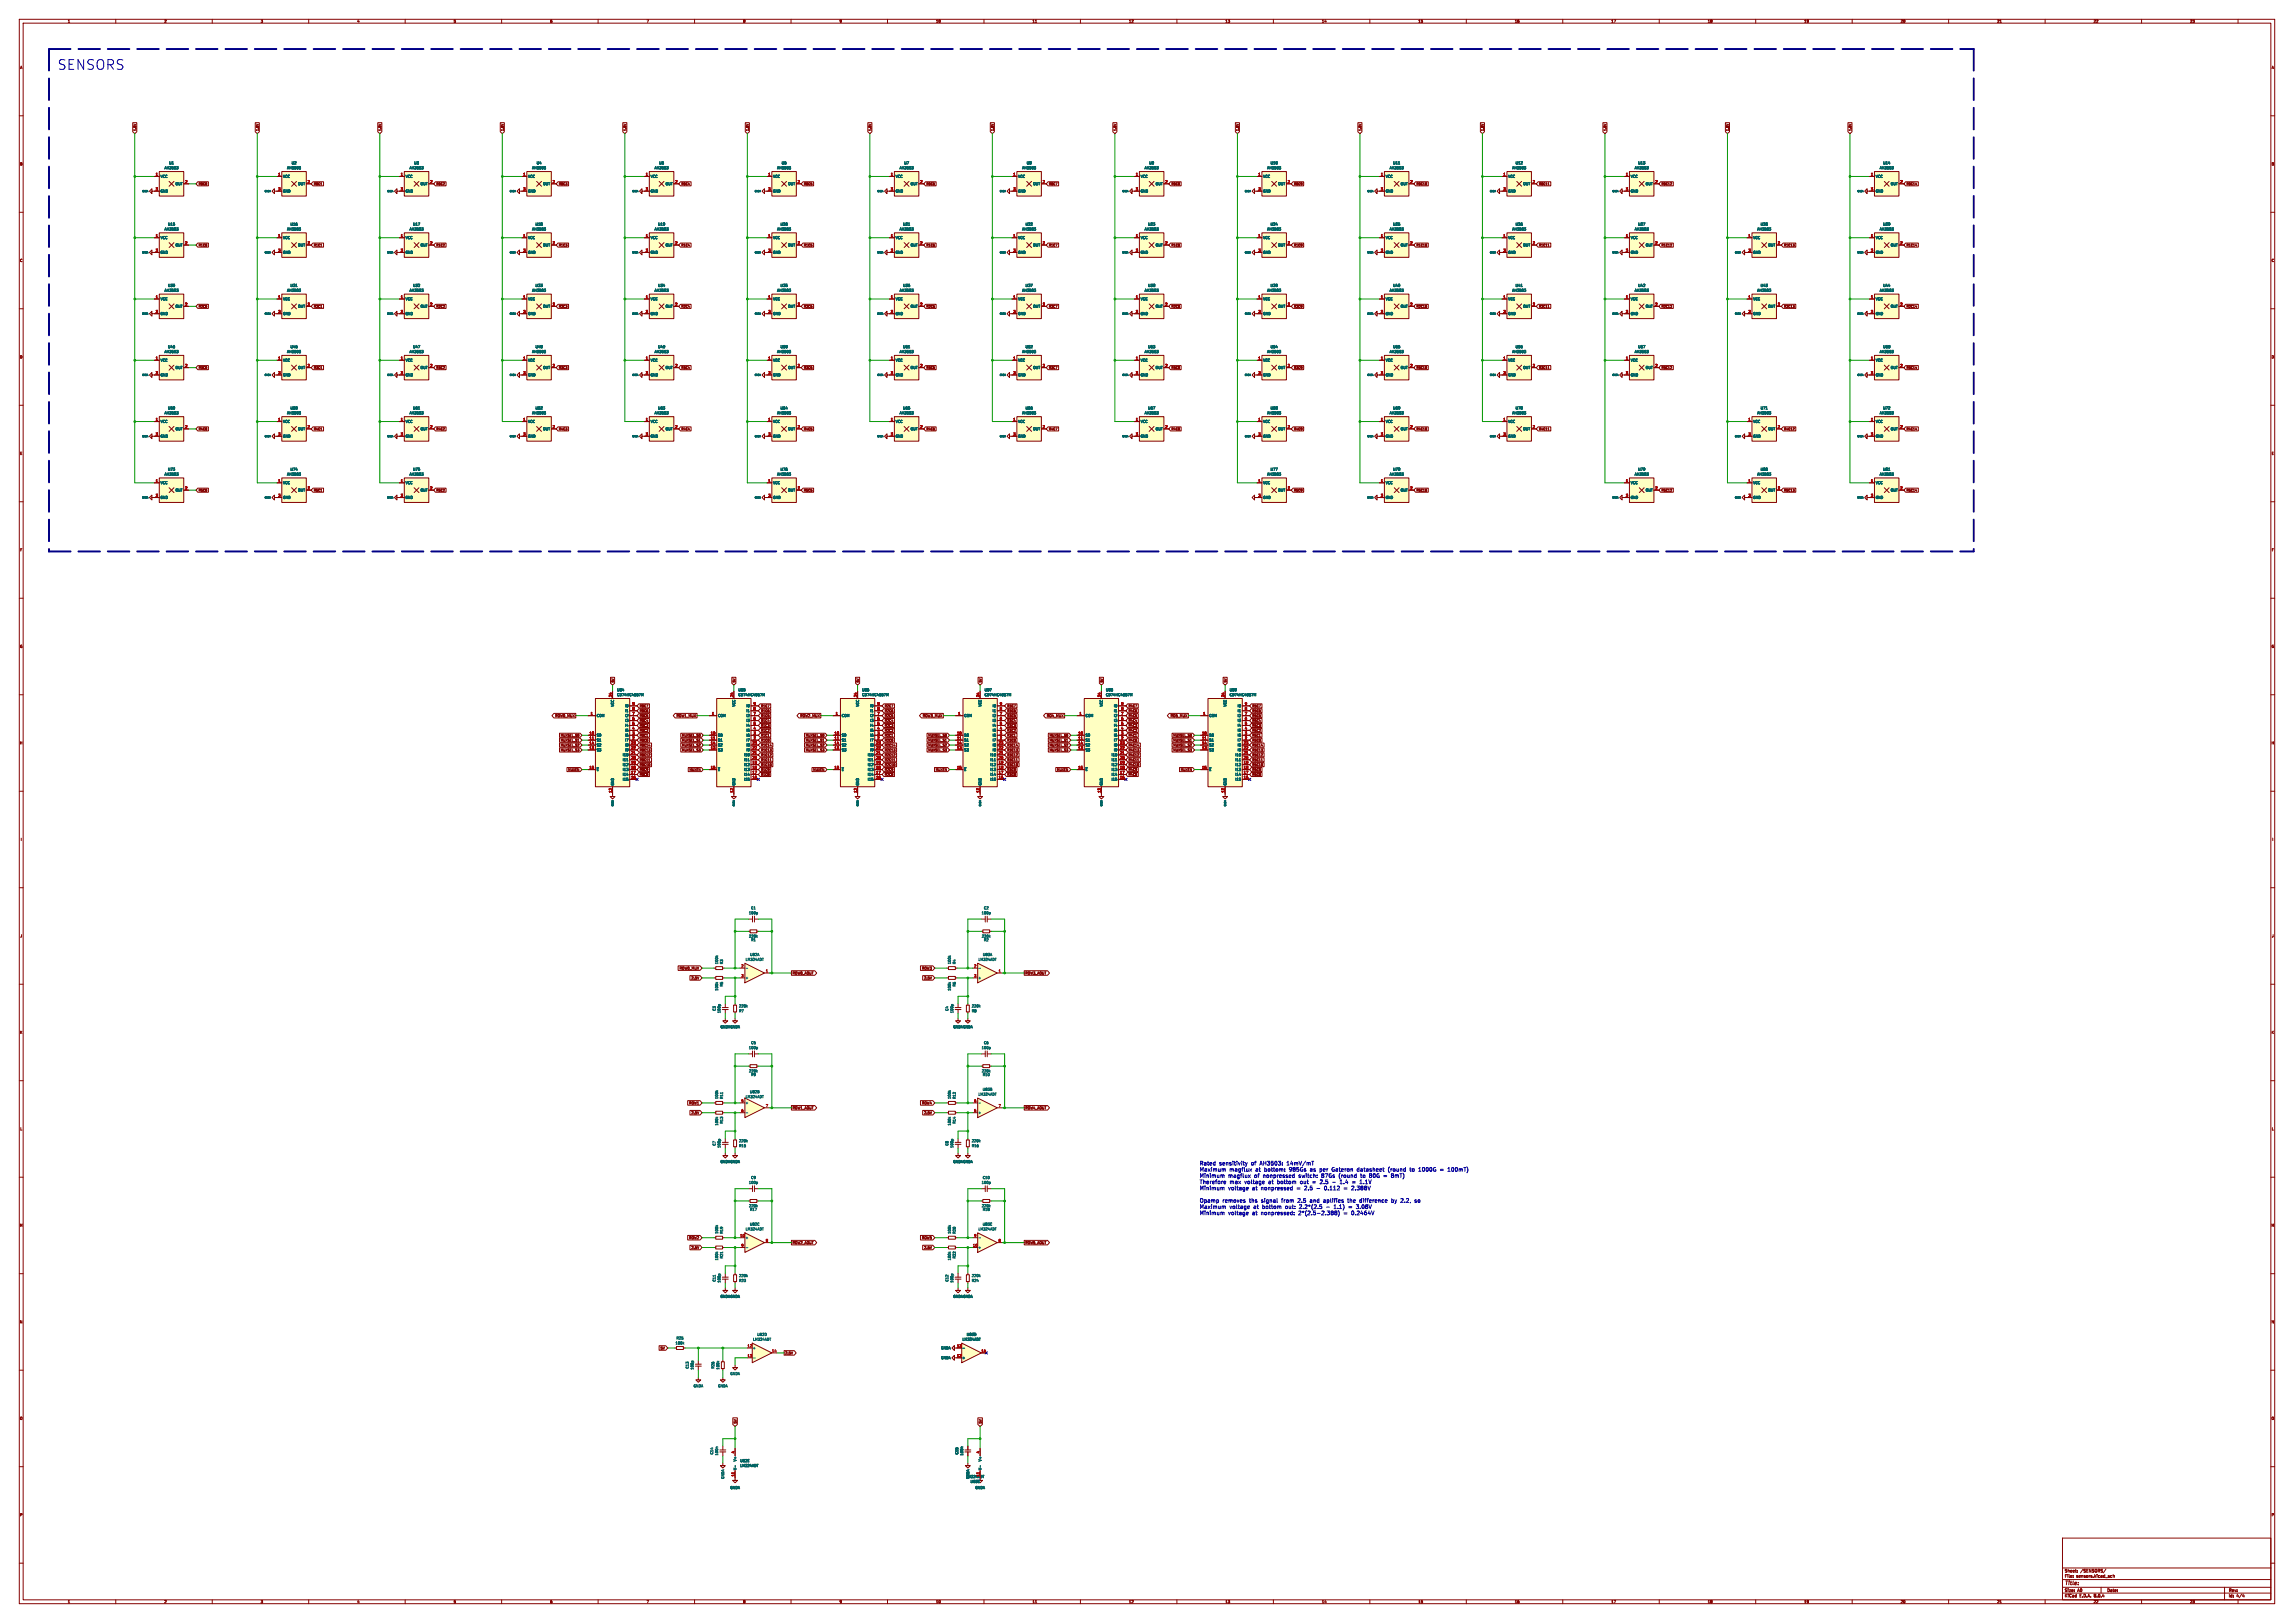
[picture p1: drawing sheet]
<svg xmlns="http://www.w3.org/2000/svg" width="1189mm" height="841mm" viewBox="0 0 1189 841" stroke-linecap="round" stroke-linejoin="round" font-family="sans-serif">
<defs><g id="words">
<text font-size="7.1" fill="#0000c2" x="30" y="37">SENSORS</text>
<g font-size="2.8" fill="#0000c2">
<text x="622" y="604">Rated</text>
<text x="632" y="604">sensitivity</text>
<text x="649" y="604">of</text>
<text x="653" y="604">AH3503:</text>
<text x="667" y="604">14mV/mT</text>
<text x="622" y="607">Maximum</text>
<text x="622" y="611">Minimum</text>
<text x="637" y="611">magflux</text>
<text x="637" y="607">magflux</text>
<text x="650" y="611">of</text>
<text x="651" y="607">at</text>
<text x="655" y="611">nonpressed</text>
<text x="656" y="607">bottom:</text>
<text x="669" y="607">985Gs</text>
<text x="674" y="611">switch:</text>
<text x="680" y="607">as</text>
<text x="685" y="607">per</text>
<text x="686" y="611">87Gs</text>
<text x="691" y="607">Gateron</text>
<text x="695" y="611">(round</text>
<text x="705" y="607">datasheet</text>
<text x="706" y="611">to</text>
<text x="711" y="611">80G</text>
<text x="721" y="607">(round</text>
<text x="723" y="611">8mT)</text>
<text x="732" y="607">to</text>
<text x="737" y="607">1000G</text>
<text x="748" y="607">=</text>
<text x="753" y="607">100mT)</text>
<text x="622" y="614">Therefore</text>
<text x="622" y="617">Minimum</text>
<text x="637" y="617">voltage</text>
<text x="637" y="614">max</text>
<text x="645" y="614">voltage</text>
<text x="649" y="617">at</text>
<text x="654" y="617">nonpressed</text>
<text x="658" y="614">at</text>
<text x="662" y="614">bottom</text>
<text x="672" y="617">=</text>
<text x="674" y="614">out</text>
<text x="677" y="617">2.5</text>
<text x="681" y="614">=</text>
<text x="683" y="617">-</text>
<text x="685" y="614">2.5</text>
<text x="687" y="617">0.112</text>
<text x="696" y="614">1.4</text>
<text x="702" y="617">2.388V</text>
<text x="707" y="614">1.1V</text>
<text x="622" y="623">Opamp</text>
<text x="634" y="623">removes</text>
<text x="648" y="623">ths</text>
<text x="654" y="623">signal</text>
<text x="665" y="623">from</text>
<text x="673" y="623">2.5</text>
<text x="680" y="623">and</text>
<text x="687" y="623">aplifies</text>
<text x="700" y="623">the</text>
<text x="706" y="623">difference</text>
<text x="723" y="623">by</text>
<text x="728" y="623">2.2,</text>
<text x="735" y="623">so</text>
<text x="622" y="627">Maximum</text>
<text x="622" y="630">Minimum</text>
<text x="637" y="630">voltage</text>
<text x="637" y="627">voltage</text>
<text x="649" y="630">at</text>
<text x="650" y="627">at</text>
<text x="654" y="630">nonpressed:</text>
<text x="654" y="627">bottom</text>
<text x="667" y="627">out:</text>
<text x="673" y="630">2*(2.5-2.388)</text>
<text x="674" y="627">2.2*(2.5</text>
<text x="688" y="627">-</text>
<text x="692" y="627">1.1)</text>
<text x="697" y="630">=</text>
<text x="701" y="630">0.2464V</text>
<text x="704" y="627">3.08V</text>
</g>
<text font-size="2.8" fill="#840000" x="1070" y="822">Title:</text>
<g font-size="2.1" fill="#840000">
<text x="1070" y="815">Sheet:</text>
<text x="1078" y="815">/SENSORS/</text>
<text x="1070" y="818">File:</text>
<text x="1076" y="818">sensors.kicad_sch</text>
<text x="1070" y="828">KiCad</text>
<text x="1070" y="825">Size:</text>
<text x="1077" y="825">A0</text>
<text x="1078" y="828">E.D.A.</text>
<text x="1086" y="828">8.0.4</text>
<text x="1092" y="825">Date:</text>
<text x="1155" y="825">Rev:</text>
<text x="1155" y="828">Id:</text>
<text x="1159" y="828">4/4</text>
</g>
<g font-size="1.8" fill="#840000">
<text x="35" y="12">1</text>
<text x="85" y="12">2</text>
<text x="135" y="12">3</text>
<text x="185" y="12">4</text>
<text x="235" y="12">5</text>
<text x="285" y="12">6</text>
<text x="335" y="12">7</text>
<text x="385" y="12">8</text>
<text x="435" y="12">9</text>
<text x="485" y="12">10</text>
<text x="535" y="12">11</text>
<text x="585" y="12">12</text>
<text x="635" y="12">13</text>
<text x="685" y="12">14</text>
<text x="735" y="12">15</text>
<text x="785" y="12">16</text>
<text x="835" y="12">17</text>
<text x="885" y="12">18</text>
<text x="935" y="12">19</text>
<text x="985" y="12">20</text>
<text x="1035" y="12">21</text>
<text x="1085" y="12">22</text>
<text x="1135" y="12">23</text>
<text x="10" y="36">A</text>
<text x="1177" y="36">A</text>
<text x="10" y="86">B</text>
<text x="1177" y="86">B</text>
<text x="10" y="136">C</text>
<text x="1177" y="136">C</text>
<text x="10" y="186">D</text>
<text x="1177" y="186">D</text>
<text x="10" y="236">E</text>
<text x="1177" y="236">E</text>
<text x="10" y="286">F</text>
<text x="1177" y="286">F</text>
<text x="10" y="336">G</text>
<text x="1177" y="336">G</text>
<text x="288" y="372">ROW0_MUX</text>
<text x="350" y="372">ROW1_MUX</text>
<text x="415" y="372">ROW2_MUX</text>
<text x="478" y="372">ROW3_MUX</text>
<text x="542" y="372">RO4_MUX</text>
<text x="606" y="372">RO5_MUX</text>
<text x="10" y="386">H</text>
<text x="1177" y="386">H</text>
<text x="11" y="436">I</text>
<text x="1178" y="436">I</text>
<text x="10" y="486">J</text>
<text x="1177" y="486">J</text>
<text x="352" y="503">ROW0_MUX</text>
<text x="478" y="503">ROW3</text>
<text x="358" y="508">2.5V</text>
<text x="411" y="505">ROW0_AOUT</text>
<text x="479" y="508">2.5V</text>
<text x="531" y="505">ROW3_AOUT</text>
<text x="10" y="536">K</text>
<text x="1177" y="536">K</text>
<text x="357" y="573">ROW1</text>
<text x="411" y="575">ROW1_AOUT</text>
<text x="478" y="573">ROW4</text>
<text x="531" y="575">ROW4_AOUT</text>
<text x="358" y="578">2.5V</text>
<text x="479" y="578">2.5V</text>
<text x="10" y="586">L</text>
<text x="1177" y="586">L</text>
<text x="10" y="636">M</text>
<text x="1177" y="636">M</text>
<text x="357" y="642">ROW2</text>
<text x="358" y="647">2.5V</text>
<text x="411" y="645">ROW2_AOUT</text>
<text x="478" y="642">ROW5</text>
<text x="479" y="647">2.5V</text>
<text x="531" y="645">ROW5_AOUT</text>
<text x="10" y="686">N</text>
<text x="1177" y="686">N</text>
<text x="342" y="700">5V</text>
<text x="407" y="702">2.5V</text>
<text x="10" y="736">O</text>
<text x="382" y="738" transform="rotate(-90 382 738)">5V</text>
<text x="509" y="738" transform="rotate(-90 509 738)">5V</text>
<text x="1177" y="736">O</text>
<text x="10" y="786">P</text>
<text x="1177" y="786">P</text>
<text x="35" y="831">1</text>
<text x="85" y="831">2</text>
<text x="135" y="831">3</text>
<text x="185" y="831">4</text>
<text x="235" y="831">5</text>
<text x="285" y="831">6</text>
<text x="335" y="831">7</text>
<text x="385" y="831">8</text>
<text x="435" y="831">9</text>
<text x="485" y="831">10</text>
<text x="535" y="831">11</text>
<text x="585" y="831">12</text>
<text x="635" y="831">13</text>
<text x="685" y="831">14</text>
<text x="735" y="831">15</text>
<text x="785" y="831">16</text>
<text x="835" y="831">17</text>
<text x="885" y="831">18</text>
<text x="935" y="831">19</text>
<text x="985" y="831">20</text>
<text x="1035" y="831">21</text>
<text x="1085" y="831">22</text>
<text x="1135" y="831">23</text>
</g>
<g font-size="1.8" fill="#006464">
<text x="85" y="88">AH3503</text>
<text x="87" y="85">U1</text>
<text x="149" y="88">AH3503</text>
<text x="151" y="85">U2</text>
<text x="212" y="88">AH3503</text>
<text x="214" y="85">U3</text>
<text x="276" y="88">AH3503</text>
<text x="278" y="85">U4</text>
<text x="339" y="88">AH3503</text>
<text x="341" y="85">U5</text>
<text x="403" y="88">AH3503</text>
<text x="405" y="85">U6</text>
<text x="466" y="88">AH3503</text>
<text x="468" y="85">U7</text>
<text x="530" y="88">AH3503</text>
<text x="532" y="85">U8</text>
<text x="593" y="88">AH3503</text>
<text x="595" y="85">U9</text>
<text x="657" y="88">AH3503</text>
<text x="658" y="85">U10</text>
<text x="720" y="88">AH3503</text>
<text x="722" y="85">U11</text>
<text x="784" y="88">AH3503</text>
<text x="785" y="85">U12</text>
<text x="847" y="88">AH3503</text>
<text x="849" y="85">U13</text>
<text x="974" y="88">AH3503</text>
<text x="976" y="85">U14</text>
<text x="83" y="92">VCC</text>
<text x="147" y="92">VCC</text>
<text x="210" y="92">VCC</text>
<text x="274" y="92">VCC</text>
<text x="337" y="92">VCC</text>
<text x="401" y="92">VCC</text>
<text x="464" y="92">VCC</text>
<text x="528" y="92">VCC</text>
<text x="591" y="92">VCC</text>
<text x="655" y="92">VCC</text>
<text x="718" y="92">VCC</text>
<text x="782" y="92">VCC</text>
<text x="845" y="92">VCC</text>
<text x="972" y="92">VCC</text>
<text x="83" y="100">GND</text>
<text x="91" y="96">OUT</text>
<text x="147" y="100">GND</text>
<text x="154" y="96">OUT</text>
<text x="210" y="100">GND</text>
<text x="218" y="96">OUT</text>
<text x="274" y="100">GND</text>
<text x="281" y="96">OUT</text>
<text x="337" y="100">GND</text>
<text x="345" y="96">OUT</text>
<text x="401" y="100">GND</text>
<text x="408" y="96">OUT</text>
<text x="464" y="100">GND</text>
<text x="472" y="96">OUT</text>
<text x="528" y="100">GND</text>
<text x="535" y="96">OUT</text>
<text x="591" y="100">GND</text>
<text x="599" y="96">OUT</text>
<text x="655" y="100">GND</text>
<text x="662" y="96">OUT</text>
<text x="718" y="100">GND</text>
<text x="726" y="96">OUT</text>
<text x="782" y="100">GND</text>
<text x="789" y="96">OUT</text>
<text x="845" y="100">GND</text>
<text x="853" y="96">OUT</text>
<text x="972" y="100">GND</text>
<text x="980" y="96">OUT</text>
<text x="85" y="120">AH3503</text>
<text x="87" y="117">U15</text>
<text x="149" y="120">AH3503</text>
<text x="150" y="117">U16</text>
<text x="212" y="120">AH3503</text>
<text x="214" y="117">U17</text>
<text x="276" y="120">AH3503</text>
<text x="277" y="117">U18</text>
<text x="339" y="120">AH3503</text>
<text x="341" y="117">U19</text>
<text x="403" y="120">AH3503</text>
<text x="404" y="117">U20</text>
<text x="466" y="120">AH3503</text>
<text x="468" y="117">U21</text>
<text x="530" y="120">AH3503</text>
<text x="531" y="117">U22</text>
<text x="593" y="120">AH3503</text>
<text x="595" y="117">U23</text>
<text x="657" y="120">AH3503</text>
<text x="658" y="117">U24</text>
<text x="720" y="120">AH3503</text>
<text x="722" y="117">U25</text>
<text x="784" y="120">AH3503</text>
<text x="785" y="117">U26</text>
<text x="847" y="120">AH3503</text>
<text x="849" y="117">U27</text>
<text x="911" y="120">AH3503</text>
<text x="912" y="117">U28</text>
<text x="974" y="120">AH3503</text>
<text x="976" y="117">U29</text>
<text x="83" y="124">VCC</text>
<text x="147" y="124">VCC</text>
<text x="210" y="124">VCC</text>
<text x="274" y="124">VCC</text>
<text x="337" y="124">VCC</text>
<text x="401" y="124">VCC</text>
<text x="464" y="124">VCC</text>
<text x="528" y="124">VCC</text>
<text x="591" y="124">VCC</text>
<text x="655" y="124">VCC</text>
<text x="718" y="124">VCC</text>
<text x="782" y="124">VCC</text>
<text x="845" y="124">VCC</text>
<text x="909" y="124">VCC</text>
<text x="972" y="124">VCC</text>
<text x="83" y="132">GND</text>
<text x="91" y="128">OUT</text>
<text x="147" y="132">GND</text>
<text x="154" y="128">OUT</text>
<text x="210" y="132">GND</text>
<text x="218" y="128">OUT</text>
<text x="274" y="132">GND</text>
<text x="281" y="128">OUT</text>
<text x="337" y="132">GND</text>
<text x="345" y="128">OUT</text>
<text x="401" y="132">GND</text>
<text x="408" y="128">OUT</text>
<text x="464" y="132">GND</text>
<text x="472" y="128">OUT</text>
<text x="528" y="132">GND</text>
<text x="535" y="128">OUT</text>
<text x="591" y="132">GND</text>
<text x="599" y="128">OUT</text>
<text x="655" y="132">GND</text>
<text x="662" y="128">OUT</text>
<text x="718" y="132">GND</text>
<text x="726" y="128">OUT</text>
<text x="782" y="132">GND</text>
<text x="789" y="128">OUT</text>
<text x="845" y="132">GND</text>
<text x="853" y="128">OUT</text>
<text x="909" y="132">GND</text>
<text x="916" y="128">OUT</text>
<text x="972" y="132">GND</text>
<text x="980" y="128">OUT</text>
<text x="87" y="149">U30</text>
<text x="150" y="149">U31</text>
<text x="214" y="149">U32</text>
<text x="277" y="149">U33</text>
<text x="341" y="149">U34</text>
<text x="404" y="149">U35</text>
<text x="468" y="149">U36</text>
<text x="531" y="149">U37</text>
<text x="595" y="149">U38</text>
<text x="658" y="149">U39</text>
<text x="722" y="149">U40</text>
<text x="785" y="149">U41</text>
<text x="849" y="149">U42</text>
<text x="912" y="149">U43</text>
<text x="976" y="149">U44</text>
<text x="83" y="156">VCC</text>
<text x="85" y="151">AH3503</text>
<text x="147" y="156">VCC</text>
<text x="149" y="151">AH3503</text>
<text x="210" y="156">VCC</text>
<text x="212" y="151">AH3503</text>
<text x="274" y="156">VCC</text>
<text x="276" y="151">AH3503</text>
<text x="337" y="156">VCC</text>
<text x="339" y="151">AH3503</text>
<text x="401" y="156">VCC</text>
<text x="403" y="151">AH3503</text>
<text x="464" y="156">VCC</text>
<text x="466" y="151">AH3503</text>
<text x="528" y="156">VCC</text>
<text x="530" y="151">AH3503</text>
<text x="591" y="156">VCC</text>
<text x="593" y="151">AH3503</text>
<text x="655" y="156">VCC</text>
<text x="657" y="151">AH3503</text>
<text x="718" y="156">VCC</text>
<text x="720" y="151">AH3503</text>
<text x="782" y="156">VCC</text>
<text x="784" y="151">AH3503</text>
<text x="845" y="156">VCC</text>
<text x="847" y="151">AH3503</text>
<text x="909" y="156">VCC</text>
<text x="911" y="151">AH3503</text>
<text x="972" y="156">VCC</text>
<text x="974" y="151">AH3503</text>
<text x="91" y="160">OUT</text>
<text x="154" y="160">OUT</text>
<text x="218" y="160">OUT</text>
<text x="281" y="160">OUT</text>
<text x="345" y="160">OUT</text>
<text x="408" y="160">OUT</text>
<text x="472" y="160">OUT</text>
<text x="535" y="160">OUT</text>
<text x="599" y="160">OUT</text>
<text x="662" y="160">OUT</text>
<text x="726" y="160">OUT</text>
<text x="789" y="160">OUT</text>
<text x="853" y="160">OUT</text>
<text x="916" y="160">OUT</text>
<text x="980" y="160">OUT</text>
<text x="83" y="163">GND</text>
<text x="147" y="163">GND</text>
<text x="210" y="163">GND</text>
<text x="274" y="163">GND</text>
<text x="337" y="163">GND</text>
<text x="401" y="163">GND</text>
<text x="464" y="163">GND</text>
<text x="528" y="163">GND</text>
<text x="591" y="163">GND</text>
<text x="655" y="163">GND</text>
<text x="718" y="163">GND</text>
<text x="782" y="163">GND</text>
<text x="845" y="163">GND</text>
<text x="909" y="163">GND</text>
<text x="972" y="163">GND</text>
<text x="85" y="183">AH3503</text>
<text x="87" y="181">U45</text>
<text x="149" y="183">AH3503</text>
<text x="150" y="181">U46</text>
<text x="212" y="183">AH3503</text>
<text x="214" y="181">U47</text>
<text x="276" y="183">AH3503</text>
<text x="277" y="181">U48</text>
<text x="339" y="183">AH3503</text>
<text x="341" y="181">U49</text>
<text x="403" y="183">AH3503</text>
<text x="404" y="181">U50</text>
<text x="466" y="183">AH3503</text>
<text x="468" y="181">U51</text>
<text x="530" y="183">AH3503</text>
<text x="531" y="181">U52</text>
<text x="593" y="183">AH3503</text>
<text x="595" y="181">U53</text>
<text x="657" y="183">AH3503</text>
<text x="658" y="181">U54</text>
<text x="720" y="183">AH3503</text>
<text x="722" y="181">U55</text>
<text x="784" y="183">AH3503</text>
<text x="785" y="181">U56</text>
<text x="847" y="183">AH3503</text>
<text x="849" y="181">U57</text>
<text x="974" y="183">AH3503</text>
<text x="976" y="181">U58</text>
<text x="83" y="188">VCC</text>
<text x="91" y="191">OUT</text>
<text x="147" y="188">VCC</text>
<text x="154" y="191">OUT</text>
<text x="210" y="188">VCC</text>
<text x="218" y="191">OUT</text>
<text x="274" y="188">VCC</text>
<text x="281" y="191">OUT</text>
<text x="337" y="188">VCC</text>
<text x="345" y="191">OUT</text>
<text x="401" y="188">VCC</text>
<text x="408" y="191">OUT</text>
<text x="464" y="188">VCC</text>
<text x="472" y="191">OUT</text>
<text x="528" y="188">VCC</text>
<text x="535" y="191">OUT</text>
<text x="591" y="188">VCC</text>
<text x="599" y="191">OUT</text>
<text x="655" y="188">VCC</text>
<text x="662" y="191">OUT</text>
<text x="718" y="188">VCC</text>
<text x="726" y="191">OUT</text>
<text x="782" y="188">VCC</text>
<text x="789" y="191">OUT</text>
<text x="845" y="188">VCC</text>
<text x="853" y="191">OUT</text>
<text x="972" y="188">VCC</text>
<text x="980" y="191">OUT</text>
<text x="83" y="195">GND</text>
<text x="147" y="195">GND</text>
<text x="210" y="195">GND</text>
<text x="274" y="195">GND</text>
<text x="337" y="195">GND</text>
<text x="401" y="195">GND</text>
<text x="464" y="195">GND</text>
<text x="528" y="195">GND</text>
<text x="591" y="195">GND</text>
<text x="655" y="195">GND</text>
<text x="718" y="195">GND</text>
<text x="782" y="195">GND</text>
<text x="845" y="195">GND</text>
<text x="972" y="195">GND</text>
<text x="85" y="215">AH3503</text>
<text x="87" y="212">U59</text>
<text x="149" y="215">AH3503</text>
<text x="150" y="212">U60</text>
<text x="212" y="215">AH3503</text>
<text x="214" y="212">U61</text>
<text x="276" y="215">AH3503</text>
<text x="277" y="212">U62</text>
<text x="339" y="215">AH3503</text>
<text x="341" y="212">U63</text>
<text x="403" y="215">AH3503</text>
<text x="404" y="212">U64</text>
<text x="466" y="215">AH3503</text>
<text x="468" y="212">U65</text>
<text x="530" y="215">AH3503</text>
<text x="531" y="212">U66</text>
<text x="593" y="215">AH3503</text>
<text x="595" y="212">U67</text>
<text x="657" y="215">AH3503</text>
<text x="658" y="212">U68</text>
<text x="720" y="215">AH3503</text>
<text x="722" y="212">U69</text>
<text x="784" y="215">AH3503</text>
<text x="785" y="212">U70</text>
<text x="911" y="215">AH3503</text>
<text x="912" y="212">U71</text>
<text x="974" y="215">AH3503</text>
<text x="976" y="212">U72</text>
<text x="83" y="219">VCC</text>
<text x="147" y="219">VCC</text>
<text x="210" y="219">VCC</text>
<text x="274" y="219">VCC</text>
<text x="337" y="219">VCC</text>
<text x="401" y="219">VCC</text>
<text x="464" y="219">VCC</text>
<text x="528" y="219">VCC</text>
<text x="591" y="219">VCC</text>
<text x="655" y="219">VCC</text>
<text x="718" y="219">VCC</text>
<text x="782" y="219">VCC</text>
<text x="909" y="219">VCC</text>
<text x="972" y="219">VCC</text>
<text x="83" y="227">GND</text>
<text x="91" y="223">OUT</text>
<text x="147" y="227">GND</text>
<text x="154" y="223">OUT</text>
<text x="210" y="227">GND</text>
<text x="218" y="223">OUT</text>
<text x="274" y="227">GND</text>
<text x="281" y="223">OUT</text>
<text x="337" y="227">GND</text>
<text x="345" y="223">OUT</text>
<text x="401" y="227">GND</text>
<text x="408" y="223">OUT</text>
<text x="464" y="227">GND</text>
<text x="472" y="223">OUT</text>
<text x="528" y="227">GND</text>
<text x="535" y="223">OUT</text>
<text x="591" y="227">GND</text>
<text x="599" y="223">OUT</text>
<text x="655" y="227">GND</text>
<text x="662" y="223">OUT</text>
<text x="718" y="227">GND</text>
<text x="726" y="223">OUT</text>
<text x="782" y="227">GND</text>
<text x="789" y="223">OUT</text>
<text x="909" y="227">GND</text>
<text x="916" y="223">OUT</text>
<text x="972" y="227">GND</text>
<text x="980" y="223">OUT</text>
<text x="87" y="244">U73</text>
<text x="150" y="244">U74</text>
<text x="214" y="244">U75</text>
<text x="404" y="244">U76</text>
<text x="658" y="244">U77</text>
<text x="722" y="244">U78</text>
<text x="849" y="244">U79</text>
<text x="912" y="244">U80</text>
<text x="976" y="244">U81</text>
<text x="83" y="251">VCC</text>
<text x="85" y="247">AH3503</text>
<text x="147" y="251">VCC</text>
<text x="149" y="247">AH3503</text>
<text x="210" y="251">VCC</text>
<text x="212" y="247">AH3503</text>
<text x="401" y="251">VCC</text>
<text x="403" y="247">AH3503</text>
<text x="655" y="251">VCC</text>
<text x="657" y="247">AH3503</text>
<text x="718" y="251">VCC</text>
<text x="720" y="247">AH3503</text>
<text x="845" y="251">VCC</text>
<text x="847" y="247">AH3503</text>
<text x="909" y="251">VCC</text>
<text x="911" y="247">AH3503</text>
<text x="972" y="251">VCC</text>
<text x="974" y="247">AH3503</text>
<text x="91" y="255">OUT</text>
<text x="154" y="255">OUT</text>
<text x="218" y="255">OUT</text>
<text x="408" y="255">OUT</text>
<text x="662" y="255">OUT</text>
<text x="726" y="255">OUT</text>
<text x="853" y="255">OUT</text>
<text x="916" y="255">OUT</text>
<text x="980" y="255">OUT</text>
<text x="83" y="259">GND</text>
<text x="147" y="259">GND</text>
<text x="210" y="259">GND</text>
<text x="401" y="259">GND</text>
<text x="655" y="259">GND</text>
<text x="718" y="259">GND</text>
<text x="845" y="259">GND</text>
<text x="909" y="259">GND</text>
<text x="972" y="259">GND</text>
<text x="320" y="358">U84</text>
<text x="382" y="358">U85</text>
<text x="447" y="358">U86</text>
<text x="510" y="358">U87</text>
<text x="573" y="358">U88</text>
<text x="637" y="358">U89</text>
<text x="320" y="361">CD74HC4067M</text>
<text x="382" y="361">CD74HC4067M</text>
<text x="447" y="361">CD74HC4067M</text>
<text x="510" y="361">CD74HC4067M</text>
<text x="573" y="361">CD74HC4067M</text>
<text x="637" y="361">CD74HC4067M</text>
<text x="309" y="372">COM</text>
<text x="318" y="366" transform="rotate(-90 318 366)">VCC</text>
<text x="324" y="372">I2</text>
<text x="324" y="369">I1</text>
<text x="324" y="367">I0</text>
<text x="372" y="372">COM</text>
<text x="381" y="366" transform="rotate(-90 381 366)">VCC</text>
<text x="387" y="372">I2</text>
<text x="387" y="369">I1</text>
<text x="387" y="367">I0</text>
<text x="436" y="372">COM</text>
<text x="445" y="366" transform="rotate(-90 445 366)">VCC</text>
<text x="451" y="372">I2</text>
<text x="451" y="369">I1</text>
<text x="451" y="367">I0</text>
<text x="500" y="372">COM</text>
<text x="509" y="366" transform="rotate(-90 509 366)">VCC</text>
<text x="514" y="372">I2</text>
<text x="514" y="369">I1</text>
<text x="514" y="367">I0</text>
<text x="562" y="372">COM</text>
<text x="572" y="366" transform="rotate(-90 572 366)">VCC</text>
<text x="577" y="372">I2</text>
<text x="577" y="369">I1</text>
<text x="577" y="367">I0</text>
<text x="627" y="372">COM</text>
<text x="636" y="366" transform="rotate(-90 636 366)">VCC</text>
<text x="641" y="372">I2</text>
<text x="641" y="369">I1</text>
<text x="641" y="367">I0</text>
<text x="324" y="377">I4</text>
<text x="324" y="374">I3</text>
<text x="387" y="377">I4</text>
<text x="387" y="374">I3</text>
<text x="451" y="377">I4</text>
<text x="451" y="374">I3</text>
<text x="514" y="377">I4</text>
<text x="514" y="374">I3</text>
<text x="577" y="377">I4</text>
<text x="577" y="374">I3</text>
<text x="641" y="377">I4</text>
<text x="641" y="374">I3</text>
<text x="309" y="382">S0</text>
<text x="324" y="382">I6</text>
<text x="324" y="379">I5</text>
<text x="372" y="382">S0</text>
<text x="387" y="382">I6</text>
<text x="387" y="379">I5</text>
<text x="436" y="382">S0</text>
<text x="451" y="382">I6</text>
<text x="451" y="379">I5</text>
<text x="500" y="382">S0</text>
<text x="514" y="382">I6</text>
<text x="514" y="379">I5</text>
<text x="562" y="382">S0</text>
<text x="577" y="382">I6</text>
<text x="577" y="379">I5</text>
<text x="627" y="382">S0</text>
<text x="641" y="382">I6</text>
<text x="641" y="379">I5</text>
<text x="309" y="384">S1</text>
<text x="309" y="390">S3</text>
<text x="309" y="387">S2</text>
<text x="324" y="384">I7</text>
<text x="324" y="390">I9</text>
<text x="324" y="387">I8</text>
<text x="372" y="384">S1</text>
<text x="372" y="390">S3</text>
<text x="372" y="387">S2</text>
<text x="387" y="384">I7</text>
<text x="387" y="390">I9</text>
<text x="387" y="387">I8</text>
<text x="436" y="384">S1</text>
<text x="436" y="390">S3</text>
<text x="436" y="387">S2</text>
<text x="451" y="384">I7</text>
<text x="451" y="390">I9</text>
<text x="451" y="387">I8</text>
<text x="500" y="384">S1</text>
<text x="500" y="390">S3</text>
<text x="500" y="387">S2</text>
<text x="514" y="384">I7</text>
<text x="514" y="390">I9</text>
<text x="514" y="387">I8</text>
<text x="562" y="384">S1</text>
<text x="562" y="390">S3</text>
<text x="562" y="387">S2</text>
<text x="577" y="384">I7</text>
<text x="577" y="390">I9</text>
<text x="577" y="387">I8</text>
<text x="627" y="384">S1</text>
<text x="627" y="390">S3</text>
<text x="627" y="387">S2</text>
<text x="641" y="384">I7</text>
<text x="641" y="390">I9</text>
<text x="641" y="387">I8</text>
<text x="323" y="395">I11</text>
<text x="323" y="392">I10</text>
<text x="385" y="395">I11</text>
<text x="385" y="392">I10</text>
<text x="450" y="395">I11</text>
<text x="450" y="392">I10</text>
<text x="513" y="395">I11</text>
<text x="513" y="392">I10</text>
<text x="576" y="395">I11</text>
<text x="576" y="392">I10</text>
<text x="640" y="395">I11</text>
<text x="640" y="392">I10</text>
<text x="309" y="400">~{E}</text>
<text x="323" y="400">I13</text>
<text x="323" y="397">I12</text>
<text x="372" y="400">~{E}</text>
<text x="385" y="400">I13</text>
<text x="385" y="397">I12</text>
<text x="436" y="400">~{E}</text>
<text x="450" y="400">I13</text>
<text x="450" y="397">I12</text>
<text x="500" y="400">~{E}</text>
<text x="513" y="400">I13</text>
<text x="513" y="397">I12</text>
<text x="562" y="400">~{E}</text>
<text x="576" y="400">I13</text>
<text x="576" y="397">I12</text>
<text x="627" y="400">~{E}</text>
<text x="640" y="400">I13</text>
<text x="640" y="397">I12</text>
<text x="318" y="407" transform="rotate(-90 318 407)">GND</text>
<text x="323" y="405">I15</text>
<text x="323" y="402">I14</text>
<text x="381" y="407" transform="rotate(-90 381 407)">GND</text>
<text x="385" y="405">I15</text>
<text x="385" y="402">I14</text>
<text x="445" y="407" transform="rotate(-90 445 407)">GND</text>
<text x="450" y="405">I15</text>
<text x="450" y="402">I14</text>
<text x="509" y="407" transform="rotate(-90 509 407)">GND</text>
<text x="513" y="405">I15</text>
<text x="513" y="402">I14</text>
<text x="572" y="407" transform="rotate(-90 572 407)">GND</text>
<text x="576" y="405">I15</text>
<text x="576" y="402">I14</text>
<text x="636" y="407" transform="rotate(-90 636 407)">GND</text>
<text x="640" y="405">I15</text>
<text x="640" y="402">I14</text>
<text x="389" y="471">C1</text>
<text x="510" y="471">C2</text>
<text x="388" y="474">100p</text>
<text x="509" y="474">100p</text>
<text x="388" y="486">220k</text>
<text x="389" y="488">R1</text>
<text x="509" y="486">220k</text>
<text x="510" y="488">R2</text>
<text x="389" y="496">U82A</text>
<text x="509" y="496">U83A</text>
<text x="372" y="500" transform="rotate(-90 372 500)">100k</text>
<text x="375" y="500" transform="rotate(-90 375 500)">R3</text>
<text x="386" y="498">LM324ADT</text>
<text x="493" y="500" transform="rotate(-90 493 500)">100k</text>
<text x="496" y="500" transform="rotate(-90 496 500)">R4</text>
<text x="507" y="498">LM324ADT</text>
<text x="386" y="508">+</text>
<text x="507" y="508">+</text>
<text x="372" y="514" transform="rotate(-90 372 514)">100k</text>
<text x="375" y="511" transform="rotate(-90 375 511)">R5</text>
<text x="493" y="514" transform="rotate(-90 493 514)">100k</text>
<text x="496" y="511" transform="rotate(-90 496 511)">R6</text>
<text x="371" y="524" transform="rotate(-90 371 524)">C3</text>
<text x="374" y="525" transform="rotate(-90 374 525)">100p</text>
<text x="383" y="525">R7</text>
<text x="383" y="522">220k</text>
<text x="492" y="524" transform="rotate(-90 492 524)">C4</text>
<text x="494" y="525" transform="rotate(-90 494 525)">100p</text>
<text x="503" y="525">R8</text>
<text x="503" y="522">220k</text>
<text x="373" y="533">GNDAGNDA</text>
<text x="494" y="533">GNDAGNDA</text>
<text x="388" y="544">100p</text>
<text x="389" y="541">C5</text>
<text x="509" y="544">100p</text>
<text x="510" y="541">C6</text>
<text x="388" y="556">220k</text>
<text x="389" y="558">R9</text>
<text x="509" y="556">220k</text>
<text x="509" y="558">R10</text>
<text x="372" y="570" transform="rotate(-90 372 570)">100k</text>
<text x="375" y="570" transform="rotate(-90 375 570)">R11</text>
<text x="386" y="569">LM324ADT</text>
<text x="388" y="567">U82B</text>
<text x="493" y="570" transform="rotate(-90 493 570)">100k</text>
<text x="496" y="570" transform="rotate(-90 496 570)">R12</text>
<text x="507" y="568">LM324ADT</text>
<text x="509" y="565">U83B</text>
<text x="386" y="572">+</text>
<text x="507" y="578">+</text>
<text x="372" y="583" transform="rotate(-90 372 583)">100k</text>
<text x="375" y="582" transform="rotate(-90 375 582)">R13</text>
<text x="493" y="583" transform="rotate(-90 493 583)">100k</text>
<text x="496" y="582" transform="rotate(-90 496 582)">R14</text>
<text x="371" y="594" transform="rotate(-90 371 594)">C7</text>
<text x="383" y="592">220k</text>
<text x="492" y="594" transform="rotate(-90 492 594)">C8</text>
<text x="503" y="592">220k</text>
<text x="374" y="595" transform="rotate(-90 374 595)">100p</text>
<text x="383" y="595">R15</text>
<text x="494" y="595" transform="rotate(-90 494 595)">100p</text>
<text x="503" y="595">R16</text>
<text x="373" y="603">GNDAGNDA</text>
<text x="494" y="603">GNDAGNDA</text>
<text x="389" y="611">C9</text>
<text x="509" y="611">C10</text>
<text x="388" y="614">100p</text>
<text x="509" y="614">100p</text>
<text x="388" y="626">220k</text>
<text x="389" y="628">R17</text>
<text x="509" y="626">220k</text>
<text x="509" y="628">R18</text>
<text x="388" y="635">U82C</text>
<text x="509" y="635">U83C</text>
<text x="372" y="640" transform="rotate(-90 372 640)">100k</text>
<text x="375" y="640" transform="rotate(-90 375 640)">R19</text>
<text x="386" y="638">LM324ADT</text>
<text x="493" y="640" transform="rotate(-90 493 640)">100k</text>
<text x="496" y="640" transform="rotate(-90 496 640)">R20</text>
<text x="507" y="638">LM324ADT</text>
<text x="386" y="642">+</text>
<text x="507" y="647">+</text>
<text x="372" y="653" transform="rotate(-90 372 653)">100k</text>
<text x="375" y="652" transform="rotate(-90 375 652)">R21</text>
<text x="493" y="653" transform="rotate(-90 493 653)">100k</text>
<text x="496" y="652" transform="rotate(-90 496 652)">R22</text>
<text x="371" y="664" transform="rotate(-90 371 664)">C11</text>
<text x="374" y="665" transform="rotate(-90 374 665)">100p</text>
<text x="383" y="665">R23</text>
<text x="383" y="662">220k</text>
<text x="492" y="664" transform="rotate(-90 492 664)">C12</text>
<text x="494" y="665" transform="rotate(-90 494 665)">100p</text>
<text x="503" y="665">R24</text>
<text x="503" y="662">220k</text>
<text x="373" y="673">GNDAGNDA</text>
<text x="494" y="673">GNDAGNDA</text>
<text x="350" y="694">R25</text>
<text x="390" y="695">LM324ADT</text>
<text x="392" y="692">U82D</text>
<text x="499" y="695">LM324ADT</text>
<text x="501" y="692">U83D</text>
<text x="350" y="697">100k</text>
<text x="390" y="699">+</text>
<text x="488" y="699">GNDA</text>
<text x="488" y="705">GNDA</text>
<text x="499" y="705">+</text>
<text x="357" y="709" transform="rotate(-90 357 709)">C13</text>
<text x="360" y="710" transform="rotate(-90 360 710)">100p</text>
<text x="371" y="709" transform="rotate(-90 371 709)">R26</text>
<text x="373" y="710" transform="rotate(-90 373 710)">100k</text>
<text x="378" y="713">GNDA</text>
<text x="359" y="719">GNDA</text>
<text x="372" y="719">GNDA</text>
<text x="370" y="754" transform="rotate(-90 370 754)">C14</text>
<text x="372" y="754" transform="rotate(-90 372 754)">100n</text>
<text x="497" y="754" transform="rotate(-90 497 754)">C15</text>
<text x="499" y="754" transform="rotate(-90 499 754)">100n</text>
<text x="382" y="762" transform="rotate(-90 382 762)">V-</text>
<text x="382" y="758" transform="rotate(-90 382 758)">V+</text>
<text x="383" y="758">U82E</text>
<text x="383" y="760">LM324ADT</text>
<text x="509" y="762" transform="rotate(-90 509 762)">V-</text>
<text x="509" y="758" transform="rotate(-90 509 758)">V+</text>
<text x="376" y="767" transform="rotate(-90 376 767)">GNDA</text>
<text x="501" y="766">LM324ADT</text>
<text x="503" y="767" transform="rotate(-90 503 767)">GNDA</text>
<text x="378" y="772">GNDA</text>
<text x="503" y="769">U83E</text>
<text x="505" y="772">GNDA</text>
</g>
<g font-size="1.8" fill="#a90000">
<text x="81" y="91">1</text>
<text x="96" y="95">2</text>
<text x="144" y="91">1</text>
<text x="159" y="95">2</text>
<text x="208" y="91">1</text>
<text x="223" y="95">2</text>
<text x="271" y="91">1</text>
<text x="286" y="95">2</text>
<text x="335" y="91">1</text>
<text x="350" y="95">2</text>
<text x="398" y="91">1</text>
<text x="413" y="95">2</text>
<text x="462" y="91">1</text>
<text x="477" y="95">2</text>
<text x="525" y="91">1</text>
<text x="540" y="95">2</text>
<text x="589" y="91">1</text>
<text x="604" y="95">2</text>
<text x="652" y="91">1</text>
<text x="667" y="95">2</text>
<text x="716" y="91">1</text>
<text x="731" y="95">2</text>
<text x="779" y="91">1</text>
<text x="794" y="95">2</text>
<text x="843" y="91">1</text>
<text x="858" y="95">2</text>
<text x="970" y="91">1</text>
<text x="985" y="95">2</text>
<text x="81" y="99">3</text>
<text x="144" y="99">3</text>
<text x="208" y="99">3</text>
<text x="271" y="99">3</text>
<text x="335" y="99">3</text>
<text x="398" y="99">3</text>
<text x="462" y="99">3</text>
<text x="525" y="99">3</text>
<text x="589" y="99">3</text>
<text x="652" y="99">3</text>
<text x="716" y="99">3</text>
<text x="779" y="99">3</text>
<text x="843" y="99">3</text>
<text x="970" y="99">3</text>
<text x="81" y="123">1</text>
<text x="144" y="123">1</text>
<text x="208" y="123">1</text>
<text x="271" y="123">1</text>
<text x="335" y="123">1</text>
<text x="398" y="123">1</text>
<text x="462" y="123">1</text>
<text x="525" y="123">1</text>
<text x="589" y="123">1</text>
<text x="652" y="123">1</text>
<text x="716" y="123">1</text>
<text x="779" y="123">1</text>
<text x="843" y="123">1</text>
<text x="906" y="123">1</text>
<text x="970" y="123">1</text>
<text x="81" y="131">3</text>
<text x="96" y="127">2</text>
<text x="144" y="131">3</text>
<text x="159" y="127">2</text>
<text x="208" y="131">3</text>
<text x="223" y="127">2</text>
<text x="271" y="131">3</text>
<text x="286" y="127">2</text>
<text x="335" y="131">3</text>
<text x="350" y="127">2</text>
<text x="398" y="131">3</text>
<text x="413" y="127">2</text>
<text x="462" y="131">3</text>
<text x="477" y="127">2</text>
<text x="525" y="131">3</text>
<text x="540" y="127">2</text>
<text x="589" y="131">3</text>
<text x="604" y="127">2</text>
<text x="652" y="131">3</text>
<text x="667" y="127">2</text>
<text x="716" y="131">3</text>
<text x="731" y="127">2</text>
<text x="779" y="131">3</text>
<text x="794" y="127">2</text>
<text x="843" y="131">3</text>
<text x="858" y="127">2</text>
<text x="906" y="131">3</text>
<text x="921" y="127">2</text>
<text x="970" y="131">3</text>
<text x="985" y="127">2</text>
<text x="81" y="155">1</text>
<text x="144" y="155">1</text>
<text x="208" y="155">1</text>
<text x="271" y="155">1</text>
<text x="335" y="155">1</text>
<text x="398" y="155">1</text>
<text x="462" y="155">1</text>
<text x="525" y="155">1</text>
<text x="589" y="155">1</text>
<text x="652" y="155">1</text>
<text x="716" y="155">1</text>
<text x="779" y="155">1</text>
<text x="843" y="155">1</text>
<text x="906" y="155">1</text>
<text x="970" y="155">1</text>
<text x="96" y="158">2</text>
<text x="159" y="158">2</text>
<text x="223" y="158">2</text>
<text x="286" y="158">2</text>
<text x="350" y="158">2</text>
<text x="413" y="158">2</text>
<text x="477" y="158">2</text>
<text x="540" y="158">2</text>
<text x="604" y="158">2</text>
<text x="667" y="158">2</text>
<text x="731" y="158">2</text>
<text x="794" y="158">2</text>
<text x="858" y="158">2</text>
<text x="921" y="158">2</text>
<text x="985" y="158">2</text>
<text x="81" y="162">3</text>
<text x="144" y="162">3</text>
<text x="208" y="162">3</text>
<text x="271" y="162">3</text>
<text x="335" y="162">3</text>
<text x="398" y="162">3</text>
<text x="462" y="162">3</text>
<text x="525" y="162">3</text>
<text x="589" y="162">3</text>
<text x="652" y="162">3</text>
<text x="716" y="162">3</text>
<text x="779" y="162">3</text>
<text x="843" y="162">3</text>
<text x="906" y="162">3</text>
<text x="970" y="162">3</text>
<text x="81" y="186">1</text>
<text x="96" y="190">2</text>
<text x="144" y="186">1</text>
<text x="159" y="190">2</text>
<text x="208" y="186">1</text>
<text x="223" y="190">2</text>
<text x="271" y="186">1</text>
<text x="286" y="190">2</text>
<text x="335" y="186">1</text>
<text x="350" y="190">2</text>
<text x="398" y="186">1</text>
<text x="413" y="190">2</text>
<text x="462" y="186">1</text>
<text x="477" y="190">2</text>
<text x="525" y="186">1</text>
<text x="540" y="190">2</text>
<text x="589" y="186">1</text>
<text x="604" y="190">2</text>
<text x="652" y="186">1</text>
<text x="667" y="190">2</text>
<text x="716" y="186">1</text>
<text x="731" y="190">2</text>
<text x="779" y="186">1</text>
<text x="794" y="190">2</text>
<text x="843" y="186">1</text>
<text x="858" y="190">2</text>
<text x="970" y="186">1</text>
<text x="985" y="190">2</text>
<text x="81" y="194">3</text>
<text x="144" y="194">3</text>
<text x="208" y="194">3</text>
<text x="271" y="194">3</text>
<text x="335" y="194">3</text>
<text x="398" y="194">3</text>
<text x="462" y="194">3</text>
<text x="525" y="194">3</text>
<text x="589" y="194">3</text>
<text x="652" y="194">3</text>
<text x="716" y="194">3</text>
<text x="779" y="194">3</text>
<text x="843" y="194">3</text>
<text x="970" y="194">3</text>
<text x="81" y="218">1</text>
<text x="96" y="222">2</text>
<text x="144" y="218">1</text>
<text x="159" y="222">2</text>
<text x="208" y="218">1</text>
<text x="223" y="222">2</text>
<text x="271" y="218">1</text>
<text x="286" y="222">2</text>
<text x="335" y="218">1</text>
<text x="350" y="222">2</text>
<text x="398" y="218">1</text>
<text x="413" y="222">2</text>
<text x="462" y="218">1</text>
<text x="477" y="222">2</text>
<text x="525" y="218">1</text>
<text x="540" y="222">2</text>
<text x="589" y="218">1</text>
<text x="604" y="222">2</text>
<text x="652" y="218">1</text>
<text x="667" y="222">2</text>
<text x="716" y="218">1</text>
<text x="731" y="222">2</text>
<text x="779" y="218">1</text>
<text x="794" y="222">2</text>
<text x="906" y="218">1</text>
<text x="921" y="222">2</text>
<text x="970" y="218">1</text>
<text x="985" y="222">2</text>
<text x="81" y="226">3</text>
<text x="144" y="226">3</text>
<text x="208" y="226">3</text>
<text x="271" y="226">3</text>
<text x="335" y="226">3</text>
<text x="398" y="226">3</text>
<text x="462" y="226">3</text>
<text x="525" y="226">3</text>
<text x="589" y="226">3</text>
<text x="652" y="226">3</text>
<text x="716" y="226">3</text>
<text x="779" y="226">3</text>
<text x="906" y="226">3</text>
<text x="970" y="226">3</text>
<text x="81" y="250">1</text>
<text x="144" y="250">1</text>
<text x="208" y="250">1</text>
<text x="398" y="250">1</text>
<text x="652" y="250">1</text>
<text x="716" y="250">1</text>
<text x="843" y="250">1</text>
<text x="906" y="250">1</text>
<text x="970" y="250">1</text>
<text x="81" y="258">3</text>
<text x="96" y="254">2</text>
<text x="144" y="258">3</text>
<text x="159" y="254">2</text>
<text x="208" y="258">3</text>
<text x="223" y="254">2</text>
<text x="398" y="258">3</text>
<text x="413" y="254">2</text>
<text x="652" y="258">3</text>
<text x="667" y="254">2</text>
<text x="716" y="258">3</text>
<text x="731" y="254">2</text>
<text x="843" y="258">3</text>
<text x="858" y="254">2</text>
<text x="906" y="258">3</text>
<text x="921" y="254">2</text>
<text x="970" y="258">3</text>
<text x="985" y="254">2</text>
<text x="317" y="361" transform="rotate(-90 317 361)">24</text>
<text x="328" y="365">9</text>
<text x="380" y="361" transform="rotate(-90 380 361)">24</text>
<text x="390" y="365">9</text>
<text x="444" y="361" transform="rotate(-90 444 361)">24</text>
<text x="455" y="365">9</text>
<text x="508" y="361" transform="rotate(-90 508 361)">24</text>
<text x="518" y="365">9</text>
<text x="571" y="361" transform="rotate(-90 571 361)">24</text>
<text x="581" y="365">9</text>
<text x="635" y="361" transform="rotate(-90 635 361)">24</text>
<text x="645" y="365">9</text>
<text x="306" y="371">1</text>
<text x="328" y="371">7</text>
<text x="328" y="368">8</text>
<text x="369" y="371">1</text>
<text x="390" y="371">7</text>
<text x="390" y="368">8</text>
<text x="433" y="371">1</text>
<text x="455" y="371">7</text>
<text x="455" y="368">8</text>
<text x="496" y="371">1</text>
<text x="518" y="371">7</text>
<text x="518" y="368">8</text>
<text x="559" y="371">1</text>
<text x="581" y="371">7</text>
<text x="581" y="368">8</text>
<text x="623" y="371">1</text>
<text x="645" y="371">7</text>
<text x="645" y="368">8</text>
<text x="328" y="376">5</text>
<text x="328" y="373">6</text>
<text x="390" y="376">5</text>
<text x="390" y="373">6</text>
<text x="455" y="376">5</text>
<text x="455" y="373">6</text>
<text x="518" y="376">5</text>
<text x="518" y="373">6</text>
<text x="581" y="376">5</text>
<text x="581" y="373">6</text>
<text x="645" y="376">5</text>
<text x="645" y="373">6</text>
<text x="305" y="381">10</text>
<text x="305" y="383">11</text>
<text x="328" y="383">2</text>
<text x="328" y="381">3</text>
<text x="328" y="378">4</text>
<text x="368" y="381">10</text>
<text x="368" y="383">11</text>
<text x="390" y="383">2</text>
<text x="390" y="381">3</text>
<text x="390" y="378">4</text>
<text x="432" y="381">10</text>
<text x="432" y="383">11</text>
<text x="455" y="383">2</text>
<text x="455" y="381">3</text>
<text x="455" y="378">4</text>
<text x="496" y="381">10</text>
<text x="496" y="383">11</text>
<text x="518" y="383">2</text>
<text x="518" y="381">3</text>
<text x="518" y="378">4</text>
<text x="559" y="381">10</text>
<text x="559" y="383">11</text>
<text x="581" y="383">2</text>
<text x="581" y="381">3</text>
<text x="581" y="378">4</text>
<text x="623" y="381">10</text>
<text x="623" y="383">11</text>
<text x="645" y="383">2</text>
<text x="645" y="381">3</text>
<text x="645" y="378">4</text>
<text x="305" y="388">13</text>
<text x="305" y="386">14</text>
<text x="327" y="388">22</text>
<text x="327" y="386">23</text>
<text x="368" y="388">13</text>
<text x="368" y="386">14</text>
<text x="390" y="388">22</text>
<text x="390" y="386">23</text>
<text x="432" y="388">13</text>
<text x="432" y="386">14</text>
<text x="454" y="388">22</text>
<text x="454" y="386">23</text>
<text x="496" y="388">13</text>
<text x="496" y="386">14</text>
<text x="517" y="388">22</text>
<text x="517" y="386">23</text>
<text x="559" y="388">13</text>
<text x="559" y="386">14</text>
<text x="580" y="388">22</text>
<text x="580" y="386">23</text>
<text x="623" y="388">13</text>
<text x="623" y="386">14</text>
<text x="644" y="388">22</text>
<text x="644" y="386">23</text>
<text x="327" y="396">19</text>
<text x="327" y="393">20</text>
<text x="327" y="391">21</text>
<text x="390" y="396">19</text>
<text x="390" y="393">20</text>
<text x="390" y="391">21</text>
<text x="454" y="396">19</text>
<text x="454" y="393">20</text>
<text x="454" y="391">21</text>
<text x="517" y="396">19</text>
<text x="517" y="393">20</text>
<text x="517" y="391">21</text>
<text x="580" y="396">19</text>
<text x="580" y="393">20</text>
<text x="580" y="391">21</text>
<text x="644" y="396">19</text>
<text x="644" y="393">20</text>
<text x="644" y="391">21</text>
<text x="305" y="398">15</text>
<text x="327" y="401">17</text>
<text x="327" y="398">18</text>
<text x="368" y="398">15</text>
<text x="390" y="401">17</text>
<text x="390" y="398">18</text>
<text x="432" y="398">15</text>
<text x="454" y="401">17</text>
<text x="454" y="398">18</text>
<text x="496" y="398">15</text>
<text x="517" y="401">17</text>
<text x="517" y="398">18</text>
<text x="559" y="398">15</text>
<text x="580" y="401">17</text>
<text x="580" y="398">18</text>
<text x="623" y="398">15</text>
<text x="644" y="401">17</text>
<text x="644" y="398">18</text>
<text x="327" y="404">16</text>
<text x="390" y="404">16</text>
<text x="454" y="404">16</text>
<text x="517" y="404">16</text>
<text x="580" y="404">16</text>
<text x="644" y="404">16</text>
<text x="317" y="411" transform="rotate(-90 317 411)">12</text>
<text x="380" y="411" transform="rotate(-90 380 411)">12</text>
<text x="444" y="411" transform="rotate(-90 444 411)">12</text>
<text x="508" y="411" transform="rotate(-90 508 411)">12</text>
<text x="571" y="411" transform="rotate(-90 571 411)">12</text>
<text x="635" y="411" transform="rotate(-90 635 411)">12</text>
<text x="384" y="501">2</text>
<text x="397" y="504">1</text>
<text x="505" y="501">2</text>
<text x="517" y="504">1</text>
<text x="384" y="506">3</text>
<text x="505" y="506">3</text>
<text x="384" y="571">5</text>
<text x="397" y="574">7</text>
<text x="505" y="571">6</text>
<text x="517" y="574">7</text>
<text x="384" y="576">6</text>
<text x="505" y="576">5</text>
<text x="383" y="641">10</text>
<text x="505" y="641">9</text>
<text x="384" y="646">9</text>
<text x="397" y="644">8</text>
<text x="504" y="646">10</text>
<text x="517" y="644">8</text>
<text x="387" y="698">12</text>
<text x="400" y="701">14</text>
<text x="496" y="698">13</text>
<text x="509" y="701">14</text>
<text x="387" y="703">13</text>
<text x="496" y="703">12</text>
<text x="381" y="753" transform="rotate(-90 381 753)">4</text>
<text x="508" y="753" transform="rotate(-90 508 753)">4</text>
<text x="381" y="765" transform="rotate(-90 381 765)">11</text>
<text x="508" y="765" transform="rotate(-90 508 765)">11</text>
</g>
<g font-size="1.6" fill="#840000">
<text x="71" y="68" transform="rotate(-90 71 68)">1.8V</text>
<text x="134" y="68" transform="rotate(-90 134 68)">1.8V</text>
<text x="198" y="68" transform="rotate(-90 198 68)">1.8V</text>
<text x="261" y="68" transform="rotate(-90 261 68)">1.8V</text>
<text x="325" y="68" transform="rotate(-90 325 68)">1.8V</text>
<text x="388" y="68" transform="rotate(-90 388 68)">1.8V</text>
<text x="452" y="68" transform="rotate(-90 452 68)">1.8V</text>
<text x="515" y="68" transform="rotate(-90 515 68)">1.8V</text>
<text x="579" y="68" transform="rotate(-90 579 68)">1.8V</text>
<text x="642" y="68" transform="rotate(-90 642 68)">1.8V</text>
<text x="706" y="68" transform="rotate(-90 706 68)">1.8V</text>
<text x="769" y="68" transform="rotate(-90 769 68)">1.8V</text>
<text x="833" y="68" transform="rotate(-90 833 68)">1.8V</text>
<text x="896" y="68" transform="rotate(-90 896 68)">1.8V</text>
<text x="960" y="68" transform="rotate(-90 960 68)">1.8V</text>
<text x="103" y="96">R0C0</text>
<text x="162" y="96">R0C1</text>
<text x="226" y="96">R0C2</text>
<text x="289" y="96">R0C3</text>
<text x="353" y="96">R0C4</text>
<text x="416" y="96">R0C5</text>
<text x="480" y="96">R0C6</text>
<text x="543" y="96">R0C7</text>
<text x="607" y="96">R0C8</text>
<text x="670" y="96">R0C9</text>
<text x="734" y="96">R0C10</text>
<text x="797" y="96">R0C11</text>
<text x="861" y="96">R0C12</text>
<text x="988" y="96">R0C14</text>
<text x="103" y="128">R1C0</text>
<text x="162" y="128">R1C1</text>
<text x="226" y="128">R1C2</text>
<text x="289" y="128">R1C3</text>
<text x="353" y="128">R1C4</text>
<text x="416" y="128">R1C5</text>
<text x="480" y="128">R1C6</text>
<text x="543" y="128">R1C7</text>
<text x="607" y="128">R1C8</text>
<text x="670" y="128">R1C9</text>
<text x="734" y="128">R1C10</text>
<text x="797" y="128">R1C11</text>
<text x="861" y="128">R1C12</text>
<text x="924" y="128">R1C13</text>
<text x="988" y="128">R1C14</text>
<text x="103" y="160">R2C0</text>
<text x="162" y="160">R2C1</text>
<text x="226" y="160">R2C2</text>
<text x="289" y="160">R2C3</text>
<text x="353" y="160">R2C4</text>
<text x="416" y="160">R2C5</text>
<text x="480" y="160">R2C6</text>
<text x="543" y="160">R2C7</text>
<text x="607" y="160">R2C8</text>
<text x="670" y="160">R2C9</text>
<text x="734" y="160">R2C10</text>
<text x="797" y="160">R2C11</text>
<text x="861" y="160">R2C12</text>
<text x="924" y="160">R2C13</text>
<text x="988" y="160">R2C14</text>
<text x="103" y="191">R3C0</text>
<text x="162" y="191">R3C1</text>
<text x="226" y="191">R3C2</text>
<text x="289" y="191">R3C3</text>
<text x="353" y="191">R3C4</text>
<text x="416" y="191">R3C5</text>
<text x="480" y="191">R3C6</text>
<text x="543" y="191">R3C7</text>
<text x="607" y="191">R3C8</text>
<text x="670" y="191">R3C9</text>
<text x="734" y="191">R3C10</text>
<text x="797" y="191">R3C11</text>
<text x="861" y="191">R3C12</text>
<text x="988" y="191">R3C14</text>
<text x="103" y="223">R4C0</text>
<text x="162" y="223">R4C1</text>
<text x="226" y="223">R4C2</text>
<text x="289" y="223">R4C3</text>
<text x="353" y="223">R4C4</text>
<text x="416" y="223">R4C5</text>
<text x="480" y="223">R4C6</text>
<text x="543" y="223">R4C7</text>
<text x="607" y="223">R4C8</text>
<text x="670" y="223">R4C9</text>
<text x="734" y="223">R4C10</text>
<text x="797" y="223">R4C11</text>
<text x="924" y="223">R4C12</text>
<text x="988" y="223">R4C14</text>
<text x="103" y="255">R5C0</text>
<text x="162" y="255">R5C1</text>
<text x="226" y="255">R5C2</text>
<text x="416" y="255">R5C5</text>
<text x="670" y="255">R5C9</text>
<text x="734" y="255">R5C10</text>
<text x="861" y="255">R5C12</text>
<text x="924" y="255">R5C13</text>
<text x="988" y="255">R5C14</text>
<text x="318" y="354" transform="rotate(-90 318 354)">5V</text>
<text x="381" y="354" transform="rotate(-90 381 354)">5V</text>
<text x="445" y="354" transform="rotate(-90 445 354)">5V</text>
<text x="509" y="354" transform="rotate(-90 509 354)">5V</text>
<text x="572" y="354" transform="rotate(-90 572 354)">5V</text>
<text x="636" y="354" transform="rotate(-90 636 354)">5V</text>
<text x="331" y="367">R0C7</text>
<text x="331" y="372">R0C5</text>
<text x="331" y="369">R0C6</text>
<text x="394" y="369">R1C6</text>
<text x="394" y="367">R1C7</text>
<text x="394" y="372">R1C5</text>
<text x="458" y="367">R2C7</text>
<text x="458" y="372">R2C5</text>
<text x="458" y="369">R2C6</text>
<text x="522" y="372">R3C5</text>
<text x="522" y="369">R3C6</text>
<text x="522" y="367">R3C7</text>
<text x="585" y="372">R4C5</text>
<text x="585" y="367">R4C7</text>
<text x="585" y="369">R4C6</text>
<text x="649" y="369">R5C6</text>
<text x="649" y="372">R5C5</text>
<text x="649" y="367">R5C7</text>
<text x="331" y="374">R0C4</text>
<text x="331" y="377">R0C3</text>
<text x="394" y="377">R1C3</text>
<text x="394" y="374">R1C4</text>
<text x="458" y="374">R2C4</text>
<text x="458" y="377">R2C3</text>
<text x="522" y="374">R3C4</text>
<text x="522" y="377">R3C3</text>
<text x="585" y="374">R4C4</text>
<text x="585" y="377">R4C3</text>
<text x="649" y="374">R5C4</text>
<text x="649" y="377">R5C3</text>
<text x="290" y="382">MUXSEL_S0</text>
<text x="331" y="382">R0C1</text>
<text x="331" y="379">R0C2</text>
<text x="353" y="382">MUXSEL_S0</text>
<text x="394" y="379">R1C2</text>
<text x="394" y="382">R1C1</text>
<text x="417" y="382">MUXSEL_S0</text>
<text x="458" y="379">R2C2</text>
<text x="458" y="382">R2C1</text>
<text x="481" y="382">MUXSEL_S0</text>
<text x="522" y="382">R3C1</text>
<text x="522" y="379">R3C2</text>
<text x="544" y="382">MUXSEL_S0</text>
<text x="585" y="379">R4C2</text>
<text x="585" y="382">R4C1</text>
<text x="608" y="382">MUXSEL_S0</text>
<text x="649" y="382">R5C1</text>
<text x="649" y="379">R5C2</text>
<text x="290" y="390">MUXSEL_S3</text>
<text x="290" y="387">MUXSEL_S2</text>
<text x="290" y="384">MUXSEL_S1</text>
<text x="331" y="390">R0C13</text>
<text x="331" y="387">R0C14</text>
<text x="331" y="384">R0C0</text>
<text x="353" y="387">MUXSEL_S2</text>
<text x="353" y="384">MUXSEL_S1</text>
<text x="353" y="390">MUXSEL_S3</text>
<text x="394" y="384">R1C0</text>
<text x="394" y="390">R1C13</text>
<text x="394" y="387">R1C14</text>
<text x="417" y="384">MUXSEL_S1</text>
<text x="417" y="390">MUXSEL_S3</text>
<text x="417" y="387">MUXSEL_S2</text>
<text x="458" y="390">R2C13</text>
<text x="458" y="384">R2C0</text>
<text x="458" y="387">R2C14</text>
<text x="481" y="384">MUXSEL_S1</text>
<text x="481" y="387">MUXSEL_S2</text>
<text x="481" y="390">MUXSEL_S3</text>
<text x="522" y="390">R3C13</text>
<text x="522" y="384">R3C0</text>
<text x="522" y="387">R3C14</text>
<text x="544" y="390">MUXSEL_S3</text>
<text x="544" y="384">MUXSEL_S1</text>
<text x="544" y="387">MUXSEL_S2</text>
<text x="585" y="390">R4C13</text>
<text x="585" y="387">R4C14</text>
<text x="585" y="384">R4C0</text>
<text x="608" y="384">MUXSEL_S1</text>
<text x="608" y="390">MUXSEL_S3</text>
<text x="608" y="387">MUXSEL_S2</text>
<text x="649" y="384">R5C0</text>
<text x="649" y="387">R5C14</text>
<text x="649" y="390">R5C13</text>
<text x="331" y="395">R0C11</text>
<text x="331" y="392">R0C12</text>
<text x="394" y="395">R1C11</text>
<text x="394" y="392">R1C12</text>
<text x="458" y="392">R2C12</text>
<text x="458" y="395">R2C11</text>
<text x="522" y="395">R3C11</text>
<text x="522" y="392">R3C12</text>
<text x="585" y="395">R4C11</text>
<text x="585" y="392">R4C12</text>
<text x="649" y="392">R5C12</text>
<text x="649" y="395">R5C11</text>
<text x="294" y="400">MUXEN</text>
<text x="331" y="400">R0C9</text>
<text x="331" y="397">R0C10</text>
<text x="357" y="400">MUXEN</text>
<text x="394" y="400">R1C9</text>
<text x="394" y="397">R1C10</text>
<text x="421" y="400">MUXEN</text>
<text x="458" y="397">R2C10</text>
<text x="458" y="400">R2C9</text>
<text x="485" y="400">MUXEN</text>
<text x="522" y="397">R3C10</text>
<text x="522" y="400">R3C9</text>
<text x="548" y="400">MUXEN</text>
<text x="585" y="397">R4C10</text>
<text x="585" y="400">R4C9</text>
<text x="612" y="400">MUXEN</text>
<text x="649" y="397">R5C10</text>
<text x="649" y="400">R5C9</text>
<text x="331" y="402">R0C8</text>
<text x="394" y="402">R1C8</text>
<text x="458" y="402">R2C8</text>
<text x="522" y="402">R3C8</text>
<text x="585" y="402">R4C8</text>
<text x="649" y="402">R5C8</text>
</g>
<g font-size="1.1" fill="#006464">
<text x="74" y="100">GNDA</text>
<text x="137" y="100">GNDA</text>
<text x="201" y="100">GNDA</text>
<text x="264" y="100">GNDA</text>
<text x="328" y="100">GNDA</text>
<text x="391" y="100">GNDA</text>
<text x="455" y="100">GNDA</text>
<text x="518" y="100">GNDA</text>
<text x="582" y="100">GNDA</text>
<text x="645" y="100">GNDA</text>
<text x="709" y="100">GNDA</text>
<text x="772" y="100">GNDA</text>
<text x="836" y="100">GNDA</text>
<text x="963" y="100">GNDA</text>
<text x="74" y="131">GNDA</text>
<text x="137" y="131">GNDA</text>
<text x="201" y="131">GNDA</text>
<text x="264" y="131">GNDA</text>
<text x="328" y="131">GNDA</text>
<text x="391" y="131">GNDA</text>
<text x="455" y="131">GNDA</text>
<text x="518" y="131">GNDA</text>
<text x="582" y="131">GNDA</text>
<text x="645" y="131">GNDA</text>
<text x="709" y="131">GNDA</text>
<text x="772" y="131">GNDA</text>
<text x="836" y="131">GNDA</text>
<text x="899" y="131">GNDA</text>
<text x="963" y="131">GNDA</text>
<text x="74" y="163">GNDA</text>
<text x="137" y="163">GNDA</text>
<text x="201" y="163">GNDA</text>
<text x="264" y="163">GNDA</text>
<text x="328" y="163">GNDA</text>
<text x="391" y="163">GNDA</text>
<text x="455" y="163">GNDA</text>
<text x="518" y="163">GNDA</text>
<text x="582" y="163">GNDA</text>
<text x="645" y="163">GNDA</text>
<text x="709" y="163">GNDA</text>
<text x="772" y="163">GNDA</text>
<text x="836" y="163">GNDA</text>
<text x="899" y="163">GNDA</text>
<text x="963" y="163">GNDA</text>
<text x="74" y="195">GNDA</text>
<text x="137" y="195">GNDA</text>
<text x="201" y="195">GNDA</text>
<text x="264" y="195">GNDA</text>
<text x="328" y="195">GNDA</text>
<text x="391" y="195">GNDA</text>
<text x="455" y="195">GNDA</text>
<text x="518" y="195">GNDA</text>
<text x="582" y="195">GNDA</text>
<text x="645" y="195">GNDA</text>
<text x="709" y="195">GNDA</text>
<text x="772" y="195">GNDA</text>
<text x="836" y="195">GNDA</text>
<text x="963" y="195">GNDA</text>
<text x="74" y="227">GNDA</text>
<text x="137" y="227">GNDA</text>
<text x="201" y="227">GNDA</text>
<text x="264" y="227">GNDA</text>
<text x="328" y="227">GNDA</text>
<text x="391" y="227">GNDA</text>
<text x="455" y="227">GNDA</text>
<text x="518" y="227">GNDA</text>
<text x="582" y="227">GNDA</text>
<text x="645" y="227">GNDA</text>
<text x="709" y="227">GNDA</text>
<text x="772" y="227">GNDA</text>
<text x="899" y="227">GNDA</text>
<text x="963" y="227">GNDA</text>
<text x="74" y="258">GNDA</text>
<text x="137" y="258">GNDA</text>
<text x="201" y="258">GNDA</text>
<text x="391" y="258">GNDA</text>
<text x="709" y="258">GNDA</text>
<text x="836" y="258">GNDA</text>
<text x="899" y="258">GNDA</text>
<text x="963" y="258">GNDA</text>
<text x="318" y="418" transform="rotate(-90 318 418)">GNDA</text>
<text x="381" y="418" transform="rotate(-90 381 418)">GNDA</text>
<text x="445" y="418" transform="rotate(-90 445 418)">GNDA</text>
<text x="509" y="418" transform="rotate(-90 509 418)">GNDA</text>
<text x="572" y="418" transform="rotate(-90 572 418)">GNDA</text>
<text x="636" y="418" transform="rotate(-90 636 418)">GNDA</text>
</g>
</g></defs>
<g fill="none" stroke="#840000" stroke-width=".52">
<path d="M10 10h1169v821h-1169zM12 12h1165v817h-1165zM60 10v2M110 10v2M160 10v2M210 10v2M260 10v2M310 10v2M360 10v2M410 10v2M460 10v2M510 10v2"/>
<path d="M537 12h.1M560 10v2M610 10v2M660 10v2M710 10v2M760 10v2M810 10v2M860 10v2M910 10v2M960 10v2M1010 10v2M1037 12h.1"/>
<path d="M1060 10v2M1110 10v2M1160 10v2M10 60h2M1177 60h2M10 110h2M1177 110h2M10 160h2M1177 160h2M10 210h2M1177 210h2M10 260h2"/>
<path d="M1177 260h2M10 310h2M1177 310h2M10 360h2M1177 360h2M10 410h2M1177 410h2M10 460h2M1177 460h2M10 510h2M491 502h1M492 501h3v1h-3z"/>
<path d="M495 502h1M1177 510h2M10 560h2M1177 560h2M10 610h2M1177 610h2M10 660h2M1177 660h2M10 710h2M1177 710h2M10 760h2M1177 760h2"/>
<path d="M1069 797h108v32h-108zM10 810h2M1069 818h108M1069 812h108M1074 817h1M1075 817h.1M1077 815h.1M1077 814h.1M1091 813l-1 2M1094 817h1M1095 816l-1 1M1095 816v1"/>
<path d="M1095 816h1M1095 816h.1M1096 816h.1M1096 816v1M1177 810h2M60 829v2M110 829v2M160 829v2M210 829v2M260 829v2M310 829v2M360 829v2"/>
<path d="M410 829v2M460 829v2M510 829v2M537 831h.1M560 829v2M610 829v2M660 829v2M710 829v2M760 829v2M810 829v2M860 829v2M910 829v2"/>
<path d="M960 829v2M1010 829v2M1037 831h.1M1060 829v2M1069 825h108M1069 822h108M1075 825h.1M1075 824h.1M1089 822v3M1097 825h.1M1097 824h.1M1110 829v2"/>
<path d="M1153 822v7M1160 829v2M1162 827h1M1163 827v1"/>
</g>
<path d="M492 495v1M493 495l-1 1" fill="none" stroke="#006464" stroke-width=".52"/>
<path d="M507 499l10 5-10 5z" fill="#ffffc2"/>
<g fill="none" stroke="#840000" stroke-width=".52">
<path d="M507 499l10 5-10 5zM509 483h.1M509 482h4v1h-4zM513 483h1M504 502h3M504 507h3M517 504h2M509 546h2M509 552h.1M509 552h4v1h-4zM511 545v3M512 545v3"/>
<path d="M512 546h2M513 552h1"/>
</g>
<path d="M513 485v1M513 485h.1M507 502h1M513 555v1M513 543h.1M513 543v1M513 555h.1" fill="none" stroke="#006464" stroke-width=".52"/>
<path d="M507 569l10 5-10 5z" fill="#ffffc2"/>
<path d="M504 577h3M504 571h3M507 569l10 5-10 5zM517 574h2M509 616h2M511 614v3M512 614v3M512 616h2" fill="none" stroke="#840000" stroke-width=".52"/>
<path d="M507 572h1M513 613h.1" fill="none" stroke="#006464" stroke-width=".52"/>
<path d="M507 639l10 5-10 5z" fill="#ffffc2"/>
<g fill="none" stroke="#840000" stroke-width=".52">
<path d="M491 507h1M492 506h3v1h-3zM495 507h1M491 571h1M492 571h3v1h-3zM495 571h1M507 639l10 5-10 5zM509 622h.1M509 622h4v1h-4zM513 622h1M504 646h3M504 641h3"/>
<path d="M517 644h2"/>
</g>
<path d="M492 509h.1M493 509h-1M492 565v1M493 565h-1M513 625h.1M507 641h1" fill="none" stroke="#006464" stroke-width=".52"/>
<path d="M498 696l11 5-11 5z" fill="#ffffc2"/>
<g fill="none" stroke="#840000" stroke-width=".52">
<path d="M79 131v-1l-2 1 2 1v-1h1M142 194v-1l-1 1 1 2v-2h2M495 523h3M495 522h3M497 528v1h1l-1 1-2-1h2M497 520v2M497 523v2M501 521h1v3h-1zM502 528v1h1l-1 1-2-1h2M502 520v1M502 524v1M491 577h1"/>
<path d="M492 576h3v1h-3zM495 577h1M495 593h3M495 592h3M497 598v1h1l-1 1-2-1h2M497 590v2M497 593v2M501 591h1v3h-1zM502 598v1h1l-1 1-2-1h2M502 590v1M502 594v1M491 646h1"/>
<path d="M492 646h3v1h-3zM495 646h1M496 698h2M498 696l11 5-11 5zM496 704h2M509 701h2"/>
</g>
<g fill="none" stroke="#006464" stroke-width=".52">
<path d="M493 521h.1M493 521h1M494 521h.1M508 521v1M492 579h.1M493 579h-1M493 590v1M493 590h.1M494 590h-1M494 590h.1M494 590v1M508 591v1"/>
<path d="M508 591h.1M492 649h.1M493 649h-1M499 699h1"/>
</g>
<path d="M83 216h12v13h-12z" fill="#ffffc2"/>
<path d="M80 218h3M83 216h12v13h-12zM79 226v-1l-2 1 2 1v-1h4M88 221l2 3M90 221l-2 3M95 222h3M79 258v-1l-2 1 2 1v-1h1" fill="none" stroke="#840000" stroke-width=".52"/>
<path d="M92 213v1M92 214h.1M92 214v1" fill="none" stroke="#006464" stroke-width=".52"/>
<path d="M83 248h12v12h-12z" fill="#ffffc2"/>
<path d="M79 163v-2l-2 2 2 1v-1h1M80 250h3M80 258h3M83 248h12v12h-12zM88 253l2 2M90 253l-2 2M95 254h3" fill="none" stroke="#840000" stroke-width=".52"/>
<path d="M92 245v1M92 246h.1" fill="none" stroke="#006464" stroke-width=".52"/>
<path d="M83 184h12v13h-12z" fill="#ffffc2"/>
<path d="M79 194v-1l-2 1 2 2v-2h4M80 187h3M83 184h12v13h-12zM88 189l2 3M90 189l-2 3M95 190h3" fill="none" stroke="#840000" stroke-width=".52"/>
<path d="M92 182h.1M92 183h.1M92 182v1" fill="none" stroke="#006464" stroke-width=".52"/>
<path d="M83 152h12v13h-12z" fill="#ffffc2"/>
<path d="M80 155h3M83 152h12v13h-12zM88 157l2 3M90 157l-2 3M95 159h3M80 163h3" fill="none" stroke="#840000" stroke-width=".52"/>
<path d="M92 150h.1M92 151h.1M92 150v1" fill="none" stroke="#006464" stroke-width=".52"/>
<path d="M83 121h12v12h-12z" fill="#ffffc2"/>
<path d="M80 123h3M80 131h3M83 121h12v12h-12zM88 126l2 2M90 126l-2 2M95 127h3M491 641h1M492 641h3v1h-3zM495 641h1" fill="none" stroke="#840000" stroke-width=".52"/>
<path d="M92 118v1M92 119h.1M492 635h.1M493 635h-1" fill="none" stroke="#006464" stroke-width=".52"/>
<path d="M83 89h12v13h-12z" fill="#ffffc2"/>
<path d="M79 99v-1l-2 1 2 1v-1h4M80 91h3M83 89h12v13h-12zM88 94l2 3M90 94l-2 3M95 95h3" fill="none" stroke="#840000" stroke-width=".52"/>
<path d="M92 86v1M92 87h.1M92 87v1" fill="none" stroke="#006464" stroke-width=".52"/>
<path d="M273 216h13v13h-13z" fill="#ffffc2"/>
<path d="M269 194v-1l-1 1 1 2v-2h2M271 218h2M273 216h13v13h-13zM269 226v-1l-1 1 1 1v-1h4M278 221l3 3M281 221l-3 3M286 222h2" fill="none" stroke="#840000" stroke-width=".52"/>
<path d="M282 213h1l-1 1M283 214h.1M283 215h.1M283 214v1" fill="none" stroke="#006464" stroke-width=".52"/>
<path d="M273 184h13v13h-13z" fill="#ffffc2"/>
<path d="M271 187h2M271 194h2M273 184h13v13h-13zM278 189l3 3M281 189l-3 3M286 190h2" fill="none" stroke="#840000" stroke-width=".52"/>
<path d="M282 182h1h-1M283 182h.1M283 183h.1M283 182v1" fill="none" stroke="#006464" stroke-width=".52"/>
<path d="M273 152h13v13h-13z" fill="#ffffc2"/>
<g fill="none" stroke="#840000" stroke-width=".52">
<path d="M271 155h2M273 152h13v13h-13zM278 157l3 3M281 157l-3 3M286 159h2M271 163h2M333 194v-1l-2 1 2 2v-2h1M333 226v-1l-2 1 2 1v-1h1M370 571h1M370 577h1M371 571h4v1h-4zM371 576h4v1h-4z"/>
<path d="M375 571h.1M375 577h.1M374 593h3M374 592h3M376 598v1h1l-1 1-1-1h1M376 590v2M376 593v2M380 591h2v3h-2zM381 598v1h1l-1 1-1-1h1M381 590v1M381 594v1M376 660v2"/>
<path d="M374 663h3M374 662h3M376 663v2M375 758v1h1l-1 2-2-2h2M381 766v1h1l-1 1-1-1h1"/>
</g>
<g fill="none" stroke="#006464" stroke-width=".52">
<path d="M282 150h1h-1M283 150v1M283 151h.1M371 565l1 1M371 579h1M372 565h.1M372 579h.1M375 566v1M373 590l-1 1M373 590h.1M373 590v1M387 591v1"/>
<path d="M387 591h.1M371 661h.1M373 660h-1M373 660h.1"/>
</g>
<path d="M386 569l10 5-10 5z" fill="#ffffc2"/>
<g fill="none" stroke="#840000" stroke-width=".52">
<path d="M388 552h1M389 552h3v1h-3zM392 552h1M384 571h2M384 577h2M386 569l10 5-10 5zM396 574h3M388 622h1M389 622h3v1h-3zM392 622h1M370 641h1M370 646h1"/>
<path d="M371 641h4v1h-4zM371 646h4v1h-4zM375 641h.1M375 646h.1M381 660v1M376 667v2h1l-1 1-1-1h1M380 661h2v3h-2zM381 667v2h1l-1 1-1-1h1M381 664v1M381 751v3M381 762v4"/>
</g>
<path d="M392 555l1 1M393 555h-1M387 577h1M371 635h1M372 635h.1M393 625h.1M371 649h1M372 649h.1M375 649h.1M387 661v1M381 759v1" fill="none" stroke="#006464" stroke-width=".52"/>
<path d="M381 763v1" fill="none" stroke="#a90000" stroke-width=".52"/>
<path d="M386 639l10 5-10 5z" fill="#ffffc2"/>
<g fill="none" stroke="#840000" stroke-width=".52">
<path d="M370 502h1M371 501h4v1h-4zM375 502h.1M374 523h3M374 522h3M376 520v2M376 523v2M381 528v1h1l-1 1-1-1h1M388 546h2M390 545v3M391 545v3M391 546h2"/>
<path d="M388 616h2M390 614v3M391 614v3M391 616h2M386 639l10 5-10 5zM384 641h2M384 646h2M396 644h3M360 708h3M360 707h3M362 705v2M362 708v2"/>
</g>
<path d="M371 495l1 1M372 495v1M373 521h-1M373 521h.1M392 543h1M393 543h.1M393 543l-1 1M392 613h1M393 613h.1M393 613h-1M387 647h1M359 705h.1" fill="none" stroke="#006464" stroke-width=".52"/>
<path d="M390 696l10 5-10 5z" fill="#ffffc2"/>
<g fill="none" stroke="#840000" stroke-width=".52">
<path d="M387 698h3M390 696l10 5-10 5zM362 714v1h-1l1 1 1-1h-1M374 706h1v3h-1zM375 705v1M375 709v1M387 704h3M400 701h3M373 752h3M373 751h3M375 749v2M375 752v2"/>
<path d="M500 752h3M500 751h3M502 758v1h1l-1 2-2-2h2M502 749v2M502 752v2M508 751v3M508 762v5h1l-1 1-1-1h1"/>
</g>
<path d="M372 705v1M373 705l-1 1M390 704h1M372 750h-1M499 750h-1M508 759v1" fill="none" stroke="#006464" stroke-width=".52"/>
<path d="M508 763v1" fill="none" stroke="#a90000" stroke-width=".52"/>
<path d="M146 184h13v13h-13z" fill="#ffffc2"/>
<g fill="none" stroke="#840000" stroke-width=".52">
<path d="M144 187h2M144 194h2M146 184h13v13h-13zM151 189l3 3M154 189l-3 3M159 190h2M497 660v2M502 660v1M495 663h3M495 662h3M497 667v2h1l-1 1-2-1h2M497 663v2"/>
<path d="M501 661h1v3h-1zM502 667v2h1l-1 1-2-1h2M502 664v1M350 698h1M351 698h3v1h-3zM354 698h1M495 698v-1l-2 1 2 2v-2h1M375 714v1h-2l2 1 1-1h-1M381 707v2h-1l1 1 1-1h-1M495 704v-2l-2 2 2 1v-1h1"/>
</g>
<path d="M155 182h1h-1M156 182h.1M156 183h.1M156 182v1M493 660h.1M494 660h-1M494 660h.1M508 661v1M508 661h.1M354 696l1 1M355 696h-1" fill="none" stroke="#006464" stroke-width=".52"/>
<path d="M908 121h13v12h-13z" fill="#ffffc2"/>
<path d="M841 131v-1l-2 1 2 1v-1h1M906 123h2M906 131h2M908 121h13v12h-13zM913 126l3 2M916 126l-3 2M921 127h2" fill="none" stroke="#840000" stroke-width=".52"/>
<path d="M917 118h1l-1 1M918 119h.1" fill="none" stroke="#006464" stroke-width=".52"/>
<path d="M845 89h12v13h-12z" fill="#ffffc2"/>
<path d="M841 99v-1l-2 1 2 1v-1h4M842 91h3M845 89h12v13h-12zM850 94l2 3M852 94l-2 3M857 95h3" fill="none" stroke="#840000" stroke-width=".52"/>
<path d="M854 86v1M854 87h.1M854 87v1" fill="none" stroke="#006464" stroke-width=".52"/>
<path d="M781 152h13v13h-13z" fill="#ffffc2"/>
<path d="M779 155h2M781 152h13v13h-13zM786 157l3 3M789 157l-3 3M794 159h2M777 163v-2l-1 2 1 1v-1h4" fill="none" stroke="#840000" stroke-width=".52"/>
<path d="M788 149h1M790 150h1h-1M791 150v1M791 151h.1" fill="none" stroke="#006464" stroke-width=".52"/>
<path d="M781 89h13v13h-13z" fill="#ffffc2"/>
<path d="M777 99v-1l-1 1 1 1v-1h4M779 91h2M781 89h13v13h-13zM786 94l3 3M789 94l-3 3M794 95h2" fill="none" stroke="#840000" stroke-width=".52"/>
<path d="M790 86h1l-1 1M791 87h.1M791 88h.1M791 87v1" fill="none" stroke="#006464" stroke-width=".52"/>
<path d="M781 121h13v12h-13z" fill="#ffffc2"/>
<path d="M777 131v-1l-1 1 1 1v-1h4M779 123h2M781 121h13v12h-13zM786 126l3 2M789 126l-3 2M794 127h2M904 131v-1l-1 1 1 1v-1h2" fill="none" stroke="#840000" stroke-width=".52"/>
<path d="M790 118h1l-1 1M791 119h.1" fill="none" stroke="#006464" stroke-width=".52"/>
<path d="M845 121h12v12h-12z" fill="#ffffc2"/>
<path d="M842 123h3M842 131h3M845 121h12v12h-12zM850 126l2 2M852 126l-2 2M857 127h3" fill="none" stroke="#840000" stroke-width=".52"/>
<path d="M854 118v1M854 119h.1" fill="none" stroke="#006464" stroke-width=".52"/>
<path d="M972 121h12v12h-12z" fill="#ffffc2"/>
<path d="M968 99v-1l-2 1 2 1v-1h1M968 131v-1l-2 1 2 1v-1h4M969 123h3M972 121h12v12h-12zM977 126l2 2M979 126l-2 2M984 127h3" fill="none" stroke="#840000" stroke-width=".52"/>
<path d="M981 118v1M981 119h.1" fill="none" stroke="#006464" stroke-width=".52"/>
<path d="M972 89h12v13h-12z" fill="#ffffc2"/>
<path d="M969 91h3M969 99h3M972 89h12v13h-12zM977 94l2 3M979 94l-2 3M984 95h3M841 258v-1l-2 1 2 1v-1h1" fill="none" stroke="#840000" stroke-width=".52"/>
<path d="M981 86v1M981 87h.1M981 87v1" fill="none" stroke="#006464" stroke-width=".52"/>
<path d="M845 248h12v12h-12z" fill="#ffffc2"/>
<path d="M777 226v-1l-1 1 1 1v-1h2M842 250h3M842 258h3M845 248h12v12h-12zM850 253l2 2M852 253l-2 2M857 254h3" fill="none" stroke="#840000" stroke-width=".52"/>
<path d="M854 245v1M854 246h.1" fill="none" stroke="#006464" stroke-width=".52"/>
<path d="M781 216h13v13h-13z" fill="#ffffc2"/>
<path d="M779 218h2M781 216h13v13h-13zM779 226h2M786 221l3 3M789 221l-3 3M794 222h2" fill="none" stroke="#840000" stroke-width=".52"/>
<path d="M790 213h1l-1 1M791 214h.1M791 215h.1M791 214v1" fill="none" stroke="#006464" stroke-width=".52"/>
<path d="M309 362h17v46h-17z" fill="#ffffc2"/>
<g fill="none" stroke="#840000" stroke-width=".52">
<path d="M317 358v4M305 371h4M309 362h17v46h-17zM326 371h4M326 378h4M326 376h4M326 373h4M326 368h4M326 366h4M305 381h4M305 384h4M305 389h4"/>
<path d="M305 386h4M305 399h4M326 381h4M326 384h4M326 389h4M326 386h4M326 399h4M326 396h4M326 394h4M326 391h4M317 408v5h2l-2 1-1-1h1M326 404h4"/>
<path d="M326 401h4"/>
</g>
<path d="M307 383h1M329 391h.1" fill="none" stroke="#a90000" stroke-width=".52"/>
<path d="M333 359v1v-1v2M325 369h1M309 398h1M325 397h1M325 394h1M325 396h.1M325 401h1" fill="none" stroke="#006464" stroke-width=".52"/>
<path d="M972 216h12v13h-12z" fill="#ffffc2"/>
<path d="M969 218h3M972 216h12v13h-12zM969 226h3M977 221l2 3M979 221l-2 3M984 222h3" fill="none" stroke="#840000" stroke-width=".52"/>
<path d="M981 213v1M981 214h.1M981 214v1" fill="none" stroke="#006464" stroke-width=".52"/>
<path d="M908 152h13v13h-13z" fill="#ffffc2"/>
<path d="M906 155h2M908 152h13v13h-13zM913 157l3 3M916 157l-3 3M921 159h2M904 163v-2l-1 2 1 1v-1h4" fill="none" stroke="#840000" stroke-width=".52"/>
<path d="M917 150h1h-1M918 150v1M918 151h.1" fill="none" stroke="#006464" stroke-width=".52"/>
<path d="M972 152h12v13h-12z" fill="#ffffc2"/>
<path d="M969 155h3M972 152h12v13h-12zM977 157l2 3M979 157l-2 3M984 159h3M968 163v-2l-2 2 2 1v-1h4M968 194v-1l-2 1 2 2v-2h1" fill="none" stroke="#840000" stroke-width=".52"/>
<path d="M981 150h.1M981 151h.1M981 150v1" fill="none" stroke="#006464" stroke-width=".52"/>
<path d="M972 184h12v13h-12z" fill="#ffffc2"/>
<path d="M969 187h3M969 194h3M972 184h12v13h-12zM977 189l2 3M979 189l-2 3M984 190h3" fill="none" stroke="#840000" stroke-width=".52"/>
<path d="M981 182h.1M981 183h.1M981 182v1" fill="none" stroke="#006464" stroke-width=".52"/>
<path d="M908 248h13v12h-13z" fill="#ffffc2"/>
<path d="M906 250h2M906 258h2M908 248h13v12h-13zM913 253l3 2M916 253l-3 2M921 254h2" fill="none" stroke="#840000" stroke-width=".52"/>
<path d="M917 245h1l-1 1M918 246h.1" fill="none" stroke="#006464" stroke-width=".52"/>
<path d="M908 216h13v13h-13z" fill="#ffffc2"/>
<path d="M906 218h2M908 216h13v13h-13zM904 226v-1l-1 1 1 1v-1h4M913 221l3 3M916 221l-3 3M921 222h2M968 226v-1l-2 1 2 1v-1h1M904 258v-1l-1 1 1 1v-1h2M635 411v2h1l-1 1-1-1h1" fill="none" stroke="#840000" stroke-width=".52"/>
<path d="M915 212h1M917 213h1l-1 1M918 214h.1M918 215h.1M918 214v1" fill="none" stroke="#006464" stroke-width=".52"/>
<path d="M972 248h12v12h-12z" fill="#ffffc2"/>
<path d="M968 258v-1l-2 1 2 1v-1h4M969 250h3M972 248h12v12h-12zM977 253l2 2M979 253l-2 2M984 254h3" fill="none" stroke="#840000" stroke-width=".52"/>
<path d="M979 244h1M981 245v1M981 246h.1" fill="none" stroke="#006464" stroke-width=".52"/>
<path d="M845 184h12v13h-12z" fill="#ffffc2"/>
<path d="M841 163v-2l-2 2 2 1v-1h1M841 194v-1l-2 1 2 2v-2h4M842 187h3M845 184h12v13h-12zM850 189l2 3M852 189l-2 3M857 190h3" fill="none" stroke="#840000" stroke-width=".52"/>
<path d="M854 182h.1M854 183h.1M854 182v1" fill="none" stroke="#006464" stroke-width=".52"/>
<path d="M845 152h12v13h-12z" fill="#ffffc2"/>
<path d="M842 155h3M845 152h12v13h-12zM850 157l2 3M852 157l-2 3M857 159h3M842 163h3" fill="none" stroke="#840000" stroke-width=".52"/>
<path d="M854 150h.1M854 151h.1M854 150v1" fill="none" stroke="#006464" stroke-width=".52"/>
<path d="M781 184h13v13h-13z" fill="#ffffc2"/>
<path d="M206 131v-1l-2 1 2 1v-1h1M206 194v-1l-2 1 2 2v-2h1M777 194v-1l-1 1 1 2v-2h4M779 187h2M781 184h13v13h-13zM786 189l3 3M789 189l-3 3M794 190h2" fill="none" stroke="#840000" stroke-width=".52"/>
<path d="M790 182h1h-1M791 182h.1M791 183h.1M791 182v1" fill="none" stroke="#006464" stroke-width=".52"/>
<path d="M210 121h12v12h-12z" fill="#ffffc2"/>
<path d="M142 131v-1l-1 1 1 1v-1h2M207 123h3M207 131h3M210 121h12v12h-12zM215 126l2 2M217 126l-2 2M222 127h3" fill="none" stroke="#840000" stroke-width=".52"/>
<path d="M219 118v1M219 119h.1" fill="none" stroke="#006464" stroke-width=".52"/>
<path d="M146 121h13v12h-13z" fill="#ffffc2"/>
<path d="M144 123h2M144 131h2M146 121h13v12h-13zM151 126l3 2M154 126l-3 2M159 127h2" fill="none" stroke="#840000" stroke-width=".52"/>
<path d="M155 118h1l-1 1M156 119h.1" fill="none" stroke="#006464" stroke-width=".52"/>
<path d="M146 152h13v13h-13z" fill="#ffffc2"/>
<path d="M206 99v-1l-2 1 2 1v-1h1M144 155h2M146 152h13v13h-13zM151 157l3 3M154 157l-3 3M159 159h2M142 163v-2l-1 2 1 1v-1h4" fill="none" stroke="#840000" stroke-width=".52"/>
<path d="M153 149h1M155 150h1h-1M156 150v1M156 151h.1" fill="none" stroke="#006464" stroke-width=".52"/>
<path d="M210 89h12v13h-12z" fill="#ffffc2"/>
<path d="M207 91h3M207 99h3M210 89h12v13h-12zM215 94l2 3M217 94l-2 3M222 95h3M206 163v-2l-2 2 2 1v-1h1" fill="none" stroke="#840000" stroke-width=".52"/>
<path d="M219 86v1M219 87h.1M219 87v1" fill="none" stroke="#006464" stroke-width=".52"/>
<path d="M210 152h12v13h-12z" fill="#ffffc2"/>
<path d="M207 155h3M210 152h12v13h-12zM215 157l2 3M217 157l-2 3M222 159h3M207 163h3" fill="none" stroke="#840000" stroke-width=".52"/>
<path d="M219 150h.1M219 151h.1M219 150v1" fill="none" stroke="#006464" stroke-width=".52"/>
<path d="M146 89h13v13h-13z" fill="#ffffc2"/>
<path d="M144 91h2M144 99h2M146 89h13v13h-13zM151 94l3 3M154 94l-3 3M159 95h2" fill="none" stroke="#840000" stroke-width=".52"/>
<path d="M155 86h1l-1 1M156 87h.1M156 88h.1M156 87v1" fill="none" stroke="#006464" stroke-width=".52"/>
<path d="M210 184h12v13h-12z" fill="#ffffc2"/>
<path d="M207 187h3M207 194h3M210 184h12v13h-12zM215 189l2 3M217 189l-2 3M222 190h3" fill="none" stroke="#840000" stroke-width=".52"/>
<path d="M219 182h.1M219 183h.1M219 182v1" fill="none" stroke="#006464" stroke-width=".52"/>
<path d="M210 248h12v12h-12z" fill="#ffffc2"/>
<path d="M206 226v-1l-2 1 2 1v-1h1M206 258v-1l-2 1 2 1v-1h4M207 250h3M210 248h12v12h-12zM215 253l2 2M217 253l-2 2M222 254h3" fill="none" stroke="#840000" stroke-width=".52"/>
<path d="M219 245v1M219 246h.1" fill="none" stroke="#006464" stroke-width=".52"/>
<path d="M210 216h12v13h-12z" fill="#ffffc2"/>
<path d="M207 218h3M210 216h12v13h-12zM207 226h3M215 221l2 3M217 221l-2 3M222 222h3" fill="none" stroke="#840000" stroke-width=".52"/>
<path d="M217 212h1M219 213v1M219 214h.1M219 214v1" fill="none" stroke="#006464" stroke-width=".52"/>
<path d="M146 216h13v13h-13z" fill="#ffffc2"/>
<path d="M144 218h2M146 216h13v13h-13zM142 226v-1l-1 1 1 1v-1h4M151 221l3 3M154 221l-3 3M159 222h2M142 258v-1l-1 1 1 1v-1h2" fill="none" stroke="#840000" stroke-width=".52"/>
<path d="M155 213h1l-1 1M156 214h.1M156 215h.1M156 214v1" fill="none" stroke="#006464" stroke-width=".52"/>
<path d="M146 248h13v12h-13z" fill="#ffffc2"/>
<path d="M144 250h2M144 258h2M146 248h13v12h-13zM151 253l3 2M154 253l-3 2M159 254h2" fill="none" stroke="#840000" stroke-width=".52"/>
<path d="M155 245h1l-1 1M156 246h.1" fill="none" stroke="#006464" stroke-width=".52"/>
<path d="M371 362h18v46h-18z" fill="#ffffc2"/>
<g fill="none" stroke="#840000" stroke-width=".52">
<path d="M380 358v4M368 371h3M371 362h18v46h-18zM389 371h4M389 378h4M389 376h4M389 373h4M389 368h4M389 366h4M368 381h3M368 384h3M368 389h3"/>
<path d="M368 386h3M368 399h3M389 381h4M389 384h4M389 389h4M389 386h4M389 399h4M389 396h4M389 394h4M389 391h4M380 408v3M389 404h4"/>
<path d="M389 401h4"/>
</g>
<path d="M370 383h1M391 391h1" fill="none" stroke="#a90000" stroke-width=".52"/>
<path d="M395 359l1 1v-1v2M388 369h.1M372 398h1M388 397h.1M388 394h.1M388 396h.1M388 401h.1" fill="none" stroke="#006464" stroke-width=".52"/>
<path d="M626 362h18v46h-18z" fill="#ffffc2"/>
<g fill="none" stroke="#840000" stroke-width=".52">
<path d="M635 358v4M622 371h4M626 362h18v46h-18zM644 371h4M644 378h4M644 376h4M644 373h4M644 368h4M644 366h4M622 381h4M622 384h4M622 389h4"/>
<path d="M622 386h4M622 399h4M644 381h4M644 384h4M644 389h4M644 386h4M644 399h4M644 396h4M644 394h4M644 391h4M635 408v3M644 404h4"/>
<path d="M644 401h4"/>
</g>
<path d="M624 383h1M646 391h1" fill="none" stroke="#a90000" stroke-width=".52"/>
<path d="M650 359v1l1-1v2M642 369h1M627 398h1M642 397h1M642 394h1M643 396h.1M642 401h1" fill="none" stroke="#006464" stroke-width=".52"/>
<path d="M562 362h18v46h-18z" fill="#ffffc2"/>
<g fill="none" stroke="#840000" stroke-width=".52">
<path d="M571 358v4M558 371h4M562 362h18v46h-18zM580 371h4M580 378h4M580 376h4M580 373h4M580 368h4M580 366h4M558 381h4M558 384h4M558 389h4"/>
<path d="M558 386h4M558 399h4M580 381h4M580 384h4M580 389h4M580 386h4M580 399h4M580 396h4M580 394h4M580 391h4M508 411v2h1l-1 1-1-1h1M571 408v5h1l-1 1-1-1h1"/>
<path d="M580 404h4M580 401h4M509 476h2M511 475v3M512 475v3M512 476h2"/>
</g>
<path d="M560 383h1M582 391h1" fill="none" stroke="#a90000" stroke-width=".52"/>
<path d="M586 359v1l1-1v2M578 369h1M563 398h1M578 397h1M578 394h1M579 396h.1M578 401h1M513 473v1M513 474h.1" fill="none" stroke="#006464" stroke-width=".52"/>
<path d="M499 362h18v46h-18z" fill="#ffffc2"/>
<g fill="none" stroke="#840000" stroke-width=".52">
<path d="M508 358v4M495 371h4M499 362h18v46h-18zM517 371h4M517 378h4M517 376h4M517 373h4M517 368h4M517 366h4M495 381h4M495 384h4M495 389h4"/>
<path d="M495 386h4M495 399h4M517 381h4M517 384h4M517 389h4M517 386h4M517 399h4M517 396h4M517 394h4M517 391h4M444 411v2h2l-2 1-1-1h1M508 408v3"/>
<path d="M517 404h4M517 401h4"/>
</g>
<path d="M497 383h1M519 391h1" fill="none" stroke="#a90000" stroke-width=".52"/>
<path d="M523 359v1l1-1v2M515 369h1M500 398h1M515 397h1M515 394h1M516 396h.1M515 401h1" fill="none" stroke="#006464" stroke-width=".52"/>
<path d="M436 362h17v46h-17z" fill="#ffffc2"/>
<g fill="none" stroke="#840000" stroke-width=".52">
<path d="M269 131v-1l-1 1 1 1v-1h2M523 131v-1l-1 1 1 1v-1h2M269 163v-2l-1 2 1 1v-1h2M333 163v-2l-2 2 2 1v-1h1M444 358v4M432 371h4M436 362h17v46h-17zM453 371h4M453 378h4M453 376h4M453 373h4M453 368h4"/>
<path d="M453 366h4M432 381h4M432 384h4M432 389h4M432 386h4M432 399h4M453 381h4M453 384h4M453 389h4M453 386h4M453 399h4M453 396h4"/>
<path d="M453 394h4M453 391h4M380 411v2h2l-2 1-1-1h1M444 408v3M453 404h4M453 401h4M388 476h2M390 475v3M391 475v3M391 476h2"/>
</g>
<path d="M434 383h1M456 391h.1" fill="none" stroke="#a90000" stroke-width=".52"/>
<path d="M460 359v1v-1v2M452 369h1M436 398h1M452 397h1M452 394h1M452 396h.1M452 401h1M392 473h1M393 474h-1M393 473h.1M393 474h.1M393 473v1" fill="none" stroke="#006464" stroke-width=".52"/>
<path d="M273 121h13v12h-13z" fill="#ffffc2"/>
<path d="M269 99v-1l-1 1 1 1v-1h2M271 123h2M271 131h2M273 121h13v12h-13zM278 126l3 2M281 126l-3 2M286 127h2" fill="none" stroke="#840000" stroke-width=".52"/>
<path d="M282 118h1l-1 1M283 119h.1" fill="none" stroke="#006464" stroke-width=".52"/>
<path d="M273 89h13v13h-13z" fill="#ffffc2"/>
<path d="M142 99v-1l-1 1 1 1v-1h2M271 91h2M271 99h2M273 89h13v13h-13zM278 94l3 3M281 94l-3 3M286 95h2M333 99v-1l-2 1 2 1v-1h1M333 131v-1l-2 1 2 1v-1h1" fill="none" stroke="#840000" stroke-width=".52"/>
<path d="M282 86h1l-1 1M283 87h.1M283 88h.1M283 87v1" fill="none" stroke="#006464" stroke-width=".52"/>
<path d="M654 89h13v13h-13z" fill="#ffffc2"/>
<path d="M652 91h2M652 99h2M654 89h13v13h-13zM659 94l3 3M662 94l-3 3M667 95h2M587 194v-1l-2 1 2 2v-2h1M650 258v-1l-1 1 1 1v-1h2" fill="none" stroke="#840000" stroke-width=".52"/>
<path d="M663 86h1l-1 1M664 87h.1M664 88h.1M664 87v1" fill="none" stroke="#006464" stroke-width=".52"/>
<path d="M591 184h12v13h-12z" fill="#ffffc2"/>
<path d="M588 187h3M588 194h3M591 184h12v13h-12zM596 189l2 3M598 189l-2 3M603 190h3" fill="none" stroke="#840000" stroke-width=".52"/>
<path d="M600 182h.1M600 183h.1M600 182v1" fill="none" stroke="#006464" stroke-width=".52"/>
<path d="M337 216h12v13h-12z" fill="#ffffc2"/>
<path d="M523 194v-1l-1 1 1 2v-2h2M334 218h3M337 216h12v13h-12zM334 226h3M342 221l2 3M344 221l-2 3M349 222h3" fill="none" stroke="#840000" stroke-width=".52"/>
<path d="M346 213v1M346 214h.1M346 214v1" fill="none" stroke="#006464" stroke-width=".52"/>
<path d="M337 184h12v13h-12z" fill="#ffffc2"/>
<path d="M334 187h3M334 194h3M337 184h12v13h-12zM342 189l2 3M344 189l-2 3M349 190h3M650 194v-1l-1 1 1 2v-2h2" fill="none" stroke="#840000" stroke-width=".52"/>
<path d="M346 182h.1M346 183h.1M346 182v1" fill="none" stroke="#006464" stroke-width=".52"/>
<path d="M527 184h13v13h-13z" fill="#ffffc2"/>
<path d="M525 187h2M525 194h2M527 184h13v13h-13zM532 189l3 3M535 189l-3 3M540 190h2" fill="none" stroke="#840000" stroke-width=".52"/>
<path d="M536 182h1h-1M537 182h.1M537 183h.1M537 182v1" fill="none" stroke="#006464" stroke-width=".52"/>
<path d="M654 184h13v13h-13z" fill="#ffffc2"/>
<path d="M714 99v-1l-2 1 2 1v-1h1M652 187h2M652 194h2M654 184h13v13h-13zM659 189l3 3M662 189l-3 3M667 190h2" fill="none" stroke="#840000" stroke-width=".52"/>
<path d="M663 182h1h-1M664 182h.1M664 183h.1M664 182v1" fill="none" stroke="#006464" stroke-width=".52"/>
<path d="M337 152h12v13h-12z" fill="#ffffc2"/>
<path d="M334 155h3M337 152h12v13h-12zM342 157l2 3M344 157l-2 3M349 159h3M334 163h3M587 163v-2l-2 2 2 1v-1h1" fill="none" stroke="#840000" stroke-width=".52"/>
<path d="M346 150h.1M346 151h.1M346 150v1" fill="none" stroke="#006464" stroke-width=".52"/>
<path d="M718 248h12v12h-12z" fill="#ffffc2"/>
<path d="M715 250h3M715 258h3M718 248h12v12h-12zM723 253l2 2M725 253l-2 2M730 254h3M376 528v1h1l-1 1-1-1h1" fill="none" stroke="#840000" stroke-width=".52"/>
<path d="M727 245v1M727 246h.1" fill="none" stroke="#006464" stroke-width=".52"/>
<path d="M591 152h12v13h-12z" fill="#ffffc2"/>
<path d="M588 155h3M591 152h12v13h-12zM596 157l2 3M598 157l-2 3M603 159h3M588 163h3" fill="none" stroke="#840000" stroke-width=".52"/>
<path d="M600 150h.1M600 151h.1M600 150v1" fill="none" stroke="#006464" stroke-width=".52"/>
<path d="M654 248h13v12h-13z" fill="#ffffc2"/>
<path d="M650 99v-1l-1 1 1 1v-1h2M460 131v-1l-2 1 2 1v-1h1M587 226v-1l-2 1 2 1v-1h1M714 226v-1l-2 1 2 1v-1h1M652 250h2M652 258h2M654 248h13v12h-13zM659 253l3 2M662 253l-3 2M667 254h2M714 258v-1l-2 1 2 1v-1h1" fill="none" stroke="#840000" stroke-width=".52"/>
<path d="M663 245h1l-1 1M664 246h.1" fill="none" stroke="#006464" stroke-width=".52"/>
<path d="M654 216h13v13h-13z" fill="#ffffc2"/>
<path d="M652 218h2M654 216h13v13h-13zM652 226h2M659 221l3 3M662 221l-3 3M667 222h2" fill="none" stroke="#840000" stroke-width=".52"/>
<path d="M663 213h1l-1 1M664 214h.1M664 215h.1M664 214v1" fill="none" stroke="#006464" stroke-width=".52"/>
<path d="M718 216h12v13h-12z" fill="#ffffc2"/>
<path d="M715 218h3M718 216h12v13h-12zM715 226h3M723 221l2 3M725 221l-2 3M730 222h3" fill="none" stroke="#840000" stroke-width=".52"/>
<path d="M727 213v1M727 214h.1M727 214v1" fill="none" stroke="#006464" stroke-width=".52"/>
<path d="M464 216h12v13h-12z" fill="#ffffc2"/>
<path d="M461 218h3M464 216h12v13h-12zM461 226h3M469 221l2 3M471 221l-2 3M476 222h3" fill="none" stroke="#840000" stroke-width=".52"/>
<path d="M473 213v1M473 214h.1M473 214v1" fill="none" stroke="#006464" stroke-width=".52"/>
<path d="M591 121h12v12h-12z" fill="#ffffc2"/>
<path d="M396 99v-1l-1 1 1 1v-1h2M587 131v-1l-2 1 2 1v-1h4M588 123h3M591 121h12v12h-12zM596 126l2 2M598 126l-2 2M603 127h3" fill="none" stroke="#840000" stroke-width=".52"/>
<path d="M600 118v1M600 119h.1" fill="none" stroke="#006464" stroke-width=".52"/>
<path d="M337 121h12v12h-12z" fill="#ffffc2"/>
<path d="M334 123h3M334 131h3M337 121h12v12h-12zM342 126l2 2M344 126l-2 2M349 127h3" fill="none" stroke="#840000" stroke-width=".52"/>
<path d="M346 118v1M346 119h.1" fill="none" stroke="#006464" stroke-width=".52"/>
<path d="M337 89h12v13h-12z" fill="#ffffc2"/>
<path d="M334 91h3M334 99h3M337 89h12v13h-12zM342 94l2 3M344 94l-2 3M349 95h3" fill="none" stroke="#840000" stroke-width=".52"/>
<path d="M346 86v1M346 87h.1M346 87v1" fill="none" stroke="#006464" stroke-width=".52"/>
<path d="M464 152h12v13h-12z" fill="#ffffc2"/>
<path d="M461 155h3M464 152h12v13h-12zM469 157l2 3M471 157l-2 3M476 159h3M461 163h3" fill="none" stroke="#840000" stroke-width=".52"/>
<path d="M473 150h.1M473 151h.1M473 150v1" fill="none" stroke="#006464" stroke-width=".52"/>
<path d="M400 152h13v13h-13z" fill="#ffffc2"/>
<path d="M398 155h2M400 152h13v13h-13zM405 157l3 3M408 157l-3 3M413 159h2M398 163h2M460 163v-2l-2 2 2 1v-1h1" fill="none" stroke="#840000" stroke-width=".52"/>
<path d="M409 150h1h-1M410 150v1M410 151h.1" fill="none" stroke="#006464" stroke-width=".52"/>
<path d="M464 184h12v13h-12z" fill="#ffffc2"/>
<path d="M396 163v-2l-1 2 1 1v-1h2M460 194v-1l-2 1 2 2v-2h4M461 187h3M464 184h12v13h-12zM469 189l2 3M471 189l-2 3M476 190h3M396 226v-1l-1 1 1 1v-1h2" fill="none" stroke="#840000" stroke-width=".52"/>
<path d="M471 180h1M473 182h.1M473 183h.1M473 182v1" fill="none" stroke="#006464" stroke-width=".52"/>
<path d="M654 121h13v12h-13z" fill="#ffffc2"/>
<path d="M652 123h2M652 131h2M654 121h13v12h-13zM659 126l3 2M662 126l-3 2M667 127h2M650 163v-2l-1 2 1 1v-1h2" fill="none" stroke="#840000" stroke-width=".52"/>
<path d="M663 118h1l-1 1M664 119h.1" fill="none" stroke="#006464" stroke-width=".52"/>
<path d="M400 216h13v13h-13z" fill="#ffffc2"/>
<path d="M398 218h2M400 216h13v13h-13zM398 226h2M405 221l3 3M408 221l-3 3M413 222h2" fill="none" stroke="#840000" stroke-width=".52"/>
<path d="M409 213h1l-1 1M410 214h.1M410 215h.1M410 214v1" fill="none" stroke="#006464" stroke-width=".52"/>
<path d="M591 216h12v13h-12z" fill="#ffffc2"/>
<path d="M588 218h3M591 216h12v13h-12zM588 226h3M596 221l2 3M598 221l-2 3M603 222h3" fill="none" stroke="#840000" stroke-width=".52"/>
<path d="M600 213v1M600 214h.1M600 214v1" fill="none" stroke="#006464" stroke-width=".52"/>
<path d="M654 152h13v13h-13z" fill="#ffffc2"/>
<path d="M652 155h2M654 152h13v13h-13zM659 157l3 3M662 157l-3 3M667 159h2M652 163h2" fill="none" stroke="#840000" stroke-width=".52"/>
<path d="M663 150h1h-1M664 150v1M664 151h.1" fill="none" stroke="#006464" stroke-width=".52"/>
<path d="M400 184h13v13h-13z" fill="#ffffc2"/>
<path d="M398 187h2M398 194h2M400 184h13v13h-13zM405 189l3 3M408 189l-3 3M413 190h2M523 226v-1l-1 1 1 1v-1h2" fill="none" stroke="#840000" stroke-width=".52"/>
<path d="M409 182h1h-1M410 182h.1M410 183h.1M410 182v1" fill="none" stroke="#006464" stroke-width=".52"/>
<path d="M718 89h12v13h-12z" fill="#ffffc2"/>
<path d="M715 91h3M715 99h3M718 89h12v13h-12zM723 94l2 3M725 94l-2 3M730 95h3" fill="none" stroke="#840000" stroke-width=".52"/>
<path d="M725 85h1M727 86v1M727 87h.1M727 87v1" fill="none" stroke="#006464" stroke-width=".52"/>
<path d="M527 216h13v13h-13z" fill="#ffffc2"/>
<path d="M650 131v-1l-1 1 1 1v-1h2M396 194v-1l-1 1 1 2v-2h2M525 218h2M527 216h13v13h-13zM525 226h2M532 221l3 3M535 221l-3 3M540 222h2" fill="none" stroke="#840000" stroke-width=".52"/>
<path d="M536 213h1l-1 1M537 214h.1M537 215h.1M537 214v1" fill="none" stroke="#006464" stroke-width=".52"/>
<path d="M718 121h12v12h-12z" fill="#ffffc2"/>
<path d="M715 123h3M715 131h3M718 121h12v12h-12zM723 126l2 2M725 126l-2 2M730 127h3" fill="none" stroke="#840000" stroke-width=".52"/>
<path d="M727 118v1M727 119h.1" fill="none" stroke="#006464" stroke-width=".52"/>
<path d="M400 89h13v13h-13z" fill="#ffffc2"/>
<path d="M398 91h2M398 99h2M400 89h13v13h-13zM405 94l3 3M408 94l-3 3M413 95h2M714 131v-1l-2 1 2 1v-1h1M523 163v-2l-1 2 1 1v-1h2" fill="none" stroke="#840000" stroke-width=".52"/>
<path d="M409 86h1l-1 1M410 87h.1M410 88h.1M410 87v1" fill="none" stroke="#006464" stroke-width=".52"/>
<path d="M527 152h13v13h-13z" fill="#ffffc2"/>
<path d="M525 155h2M527 152h13v13h-13zM532 157l3 3M535 157l-3 3M540 159h2M525 163h2" fill="none" stroke="#840000" stroke-width=".52"/>
<path d="M536 150h1h-1M537 150v1M537 151h.1" fill="none" stroke="#006464" stroke-width=".52"/>
<path d="M386 499l10 5-10 5z" fill="#ffffc2"/>
<path d="M386 499l10 5-10 5zM384 502h2M384 507h2M396 504h3" fill="none" stroke="#840000" stroke-width=".52"/>
<path d="M387 502h1" fill="none" stroke="#006464" stroke-width=".52"/>
<path d="M400 248h13v12h-13z" fill="#ffffc2"/>
<path d="M396 258v-1l-1 1 1 1v-1h4M398 250h2M400 248h13v12h-13zM405 253l3 2M408 253l-3 2M413 254h2M370 507h1M371 506h4v1h-4zM375 507h.1M380 521h2v3h-2zM381 520v1M381 524v1" fill="none" stroke="#840000" stroke-width=".52"/>
<path d="M409 245h1l-1 1M410 246h.1M371 509h1M387 521v1" fill="none" stroke="#006464" stroke-width=".52"/>
<path d="M400 121h13v12h-13z" fill="#ffffc2"/>
<path d="M398 123h2M398 131h2M400 121h13v12h-13zM405 126l3 2M408 126l-3 2M413 127h2" fill="none" stroke="#840000" stroke-width=".52"/>
<path d="M409 118h1l-1 1M410 119h.1" fill="none" stroke="#006464" stroke-width=".52"/>
<path d="M527 121h13v12h-13z" fill="#ffffc2"/>
<path d="M523 99v-1l-1 1 1 1v-1h2M525 123h2M525 131h2M527 121h13v12h-13zM532 126l3 2M535 126l-3 2M540 127h2" fill="none" stroke="#840000" stroke-width=".52"/>
<path d="M536 118h1l-1 1M537 119h.1" fill="none" stroke="#006464" stroke-width=".52"/>
<path d="M718 184h12v13h-12z" fill="#ffffc2"/>
<path d="M714 163v-2l-2 2 2 1v-1h1M714 194v-1l-2 1 2 2v-2h4M715 187h3M718 184h12v13h-12zM723 189l2 3M725 189l-2 3M730 190h3M460 226v-1l-2 1 2 1v-1h1M388 483h1M389 482h3v1h-3zM392 483h1" fill="none" stroke="#840000" stroke-width=".52"/>
<path d="M727 182h.1M727 183h.1M727 182v1M392 485l1 1M393 485h-1" fill="none" stroke="#006464" stroke-width=".52"/>
<path d="M591 89h12v13h-12z" fill="#ffffc2"/>
<path d="M460 99v-1l-2 1 2 1v-1h1M588 91h3M588 99h3M591 89h12v13h-12zM596 94l2 3M598 94l-2 3M603 95h3" fill="none" stroke="#840000" stroke-width=".52"/>
<path d="M600 86v1M600 87h.1M600 87v1" fill="none" stroke="#006464" stroke-width=".52"/>
<path d="M464 89h12v13h-12z" fill="#ffffc2"/>
<path d="M461 91h3M461 99h3M464 89h12v13h-12zM469 94l2 3M471 94l-2 3M476 95h3M587 99v-1l-2 1 2 1v-1h1M650 226v-1l-1 1 1 1v-1h2" fill="none" stroke="#840000" stroke-width=".52"/>
<path d="M473 86v1M473 87h.1M473 87v1" fill="none" stroke="#006464" stroke-width=".52"/>
<path d="M464 121h12v12h-12z" fill="#ffffc2"/>
<path d="M396 131v-1l-1 1 1 1v-1h2M461 123h3M461 131h3M464 121h12v12h-12zM469 126l2 2M471 126l-2 2M476 127h3" fill="none" stroke="#840000" stroke-width=".52"/>
<path d="M471 117h1M473 118v1M473 119h.1" fill="none" stroke="#006464" stroke-width=".52"/>
<path d="M527 89h13v13h-13z" fill="#ffffc2"/>
<path d="M525 91h2M525 99h2M527 89h13v13h-13zM532 94l3 3M535 94l-3 3M540 95h2" fill="none" stroke="#840000" stroke-width=".52"/>
<path d="M536 86h1l-1 1M537 87h.1M537 88h.1M537 87v1" fill="none" stroke="#006464" stroke-width=".52"/>
<path d="M718 152h12v13h-12z" fill="#ffffc2"/>
<g fill="none" stroke="#840000" stroke-width=".52">
<path d="M69 64h2v4l-1 1-1-1zM132 64h2v4l-1 1-1-1zM196 64h2v4l-1 1-1-1zM259 64h2v4l-1 1-1-1zM323 64h2v4l-1 1-1-1zM386 64h2v4l-1 1-1-1zM450 64h2v4l-1 1-1-1zM513 64h2v4l-1 1-1-1zM577 64h2v4l-1 1-1-1zM640 64h2v4l-1 1-1-1zM704 64h2v4l-1 1-1-1zM767 64h2v4l-1 1-1-1z"/>
<path d="M831 64h2v4l-1 1-1-1zM894 64h2v4l-1 1-1-1zM958 64h2v4l-1 1-1-1zM80 91h3M80 99h3M95 95h3M103 94h5v2h-5l-1-1zM144 91h2M144 99h2M159 95h2M162 94h6v2h-6l-1-1zM166 96h1"/>
<path d="M207 91h3M207 99h3M222 95h3M226 94h5v2h-5l-1-1zM271 91h2M271 99h2M286 95h2M289 94h6v2h-6l-1-1zM334 91h3M334 99h3M349 95h3M353 94h5v2h-5l-1-1z"/>
<path d="M398 91h2M398 99h2M413 95h2M416 94h6v2h-6l-1-1zM461 91h3M461 99h3M476 95h3M480 94h5v2h-5l-1-1zM525 91h2M525 99h2M540 95h2M543 94h6v2h-6l-1-1z"/>
<path d="M588 91h3M588 99h3M603 95h3M607 94h5v2h-5l-1-1zM652 91h2M652 99h2M667 95h2M670 94h6v2h-6l-1-1zM715 91h3M715 99h3M730 95h3M734 94h6v2h-6l-1-1z"/>
<path d="M739 95v1M779 91h2M779 99h2M794 95h2M797 94h7v2h-7l-1-1zM802 96h1M842 91h3M842 99h3M857 95h3M861 94h6v2h-6l-1-1zM866 96h.1M866 95h.1"/>
<path d="M969 91h3M969 99h3M984 95h3M988 94h6v2h-6l-1-1zM993 95h1M80 123h3M80 131h3M95 127h3M103 126h5v2h-5l-1-1zM144 123h2M144 131h2M159 127h2"/>
<path d="M162 126h6v2h-6l-1-1zM166 128h1M207 123h3M207 131h3M222 127h3M226 126h5v2h-5l-1-1zM271 123h2M271 131h2M286 127h2M289 126h6v2h-6l-1-1zM334 123h3M334 131h3"/>
<path d="M349 127h3M353 126h5v2h-5l-1-1zM398 123h2M398 131h2M413 127h2M416 126h6v2h-6l-1-1zM461 123h3M461 131h3M476 127h3M480 126h5v2h-5l-1-1zM525 123h2M525 131h2"/>
<path d="M540 127h2M543 126h6v2h-6l-1-1zM588 123h3M588 131h3M603 127h3M607 126h5v2h-5l-1-1zM652 123h2M652 131h2M667 127h2M670 126h6v2h-6l-1-1zM715 123h3M715 131h3"/>
<path d="M730 127h3M734 126h6v2h-6l-1-1zM739 127h.1M779 123h2M779 131h2M794 127h2M797 126h7v2h-7l-1-1zM802 128h1M842 123h3M842 131h3M857 127h3M861 126h6v2h-6l-1-1z"/>
<path d="M866 128h.1M866 127h.1M906 123h2M906 131h2M921 127h2M924 126h7v2h-7l-1-1zM929 126h1v1M930 127h.1M969 123h3M969 131h3M984 127h3M988 126h6v2h-6l-1-1z"/>
<path d="M993 127h1M80 155h3M95 159h3M103 158h5v2h-5l-1-1zM144 155h2M159 159h2M162 158h6v2h-6l-1-1zM166 159h1M207 155h3M222 159h3M226 158h5v2h-5l-1-1zM271 155h2"/>
<path d="M286 159h2M289 158h6v2h-6l-1-1zM334 155h3M349 159h3M353 158h5v2h-5l-1-1zM398 155h2M413 159h2M416 158h6v2h-6l-1-1zM461 155h3M476 159h3M480 158h5v2h-5l-1-1zM525 155h2"/>
<path d="M540 159h2M543 158h6v2h-6l-1-1zM588 155h3M603 159h3M607 158h5v2h-5l-1-1zM652 155h2M667 159h2M670 158h6v2h-6l-1-1zM715 155h3M718 152h12v13h-12zM723 157l2 3M725 157l-2 3"/>
<path d="M730 159h3M734 158h6v2h-6l-1-1zM739 158v1M779 155h2M794 159h2M797 158h7v2h-7l-1-1zM802 159h1M842 155h3M857 159h3M861 158h6v2h-6l-1-1zM866 159h.1M866 158h.1"/>
<path d="M866 158v1M906 155h2M921 159h2M924 158h7v2h-7l-1-1zM929 158h1v1M930 159h.1M969 155h3M984 159h3M988 158h6v2h-6l-1-1zM993 159h1M80 163h3M144 163h2"/>
<path d="M207 163h3M271 163h2M334 163h3M398 163h2M461 163h3M525 163h2M588 163h3M652 163h2M715 163h3M779 163h2M842 163h3M906 163h2"/>
<path d="M969 163h3M80 187h3M80 194h3M95 190h3M103 189h5v3h-5l-1-2zM144 187h2M144 194h2M159 190h2M162 189h6v3h-6l-1-2zM166 191h1M207 187h3M207 194h3"/>
<path d="M222 190h3M226 189h5v3h-5l-1-2zM271 187h2M271 194h2M286 190h2M289 189h6v3h-6l-1-2zM334 187h3M334 194h3M349 190h3M353 189h5v3h-5l-1-2zM398 187h2M398 194h2"/>
<path d="M413 190h2M416 189h6v3h-6l-1-2zM461 187h3M461 194h3M476 190h3M480 189h5v3h-5l-1-2zM525 187h2M525 194h2M540 190h2M543 189h6v3h-6l-1-2zM588 187h3M588 194h3"/>
<path d="M603 190h3M607 189h5v3h-5l-1-2zM652 187h2M652 194h2M667 190h2M670 189h6v3h-6l-1-2zM715 187h3M715 194h3M730 190h3M734 189h6v3h-6l-1-2zM739 190v1M779 187h2"/>
<path d="M779 194h2M794 190h2M797 189h7v3h-7l-1-2zM802 191h1M842 187h3M842 194h3M857 190h3M861 189h6v3h-6l-1-2zM866 191h.1M866 190h.1M969 187h3M969 194h3"/>
<path d="M984 190h3M988 189h6v3h-6l-1-2zM993 191h1M80 218h3M144 218h2M207 218h3M271 218h2M334 218h3M398 218h2M461 218h3M525 218h2M588 218h3"/>
<path d="M652 218h2M715 218h3M779 218h2M906 218h2M969 218h3M80 226h3M95 222h3M103 221h5v2h-5l-1-1zM144 226h2M159 222h2M162 221h6v2h-6l-1-1zM166 223h1"/>
<path d="M207 226h3M222 222h3M226 221h5v2h-5l-1-1zM271 226h2M286 222h2M289 221h6v2h-6l-1-1zM334 226h3M349 222h3M353 221h5v2h-5l-1-1zM398 226h2M413 222h2M416 221h6v2h-6l-1-1z"/>
<path d="M461 226h3M476 222h3M480 221h5v2h-5l-1-1zM525 226h2M540 222h2M543 221h6v2h-6l-1-1zM588 226h3M603 222h3M607 221h5v2h-5l-1-1zM652 226h2M667 222h2M670 221h6v2h-6l-1-1z"/>
<path d="M715 226h3M730 222h3M734 221h6v2h-6l-1-1zM739 222v1M779 226h2M794 222h2M797 221h7v2h-7l-1-1zM802 223h1M906 226h2M921 222h2M924 221h7v2h-7l-1-1zM929 223h1"/>
<path d="M930 222h.1M969 226h3M984 222h3M988 221h6v2h-6l-1-1zM993 222h1M80 250h3M80 258h3M95 254h3M103 253h5v2h-5l-1-1zM144 250h2M144 258h2M159 254h2"/>
<path d="M162 253h6v2h-6l-1-1zM166 255h1M207 250h3M207 258h3M222 254h3M226 253h5v2h-5l-1-1zM398 250h2M398 258h2M413 254h2M416 253h6v2h-6l-1-1zM652 250h2M652 258h2"/>
<path d="M667 254h2M670 253h6v2h-6l-1-1zM715 250h3M715 258h3M730 254h3M734 253h6v2h-6l-1-1zM739 254h.1M842 250h3M842 258h3M857 254h3M861 253h6v2h-6l-1-1zM866 255h.1"/>
<path d="M866 254h.1M906 250h2M906 258h2M921 254h2M924 253h7v2h-7l-1-1zM929 253h1v1M930 254h.1M969 250h3M969 258h3M984 254h3M988 253h6v2h-6l-1-1zM993 254h1"/>
<path d="M316 351h3v3l-2 1-1-1zM317 358v4M379 351h2v3l-1 1-1-1zM380 358v4M443 351h3v3l-2 1-1-1zM444 358v4M507 351h2v3l-1 1-1-1zM508 358v4M570 351h2v3l-1 1-1-1zM571 358v4M634 351h2v3l-1 1-1-1zM635 358v4"/>
<path d="M287 370h11v2h-11l-1-1zM290 380h11l1 1-1 1h-11zM305 371h4M326 371h4M326 378h4M326 376h4M326 373h4M326 368h4M326 366h4M331 365h6v2h-6l-1-1zM331 370h6v2h-6l-1-1zM331 367h6v2h-6l-1-1z"/>
<path d="M331 380h6v2h-6l-1-1zM331 372h6v2h-6l-1-1zM331 375h6v2h-6l-1-1zM331 377h6v3h-6l-1-2zM350 370h11v2h-11l-1-1zM353 380h11v1v1h-11zM368 371h3M389 371h4M389 378h4M389 376h4M389 373h4M389 368h4"/>
<path d="M389 366h4M394 367h5v2h-5l-1-1zM394 365h5v2h-5l-1-1zM394 370h5v2h-5l-1-1zM394 375h5v2h-5l-1-1zM394 377h5v3h-5l-1-2zM394 372h5v2h-5l-1-1zM394 380h5v2h-5l-1-1zM414 370h11v2h-11l-1-1zM417 380h11l1 1-1 1h-11zM432 371h4M453 371h4"/>
<path d="M453 378h4M453 376h4M453 373h4M453 368h4M453 366h4M458 365h6v2h-6l-1-1zM458 372h6v2h-6l-1-1zM458 370h6v2h-6l-1-1zM458 367h6v2h-6l-1-1zM458 375h6v2h-6l-1-1zM458 377h6v3h-6l-1-2zM458 380h6v2h-6l-1-1z"/>
<path d="M478 370h11v2h-11l-1-1zM480 380h11l1 1-1 1h-11zM495 371h4M517 371h4M517 378h4M517 376h4M517 373h4M517 368h4M517 366h4M522 370h5v2h-5l-1-1zM522 372h5v2h-5l-1-1zM522 380h5v2h-5l-1-1z"/>
<path d="M522 377h5v3h-5l-1-2zM522 375h5v2h-5l-1-1zM522 367h5v2h-5l-1-1zM522 365h5v2h-5l-1-1zM542 370h10v2h-10l-1-1zM543 380h11l1 1-1 1h-11zM558 371h4M580 371h4M580 378h4M580 376h4M580 373h4M580 368h4"/>
<path d="M580 366h4M584 370h6v2h-6v-1zM584 377h6v3h-6v-2zM584 380h6v2h-6v-1zM584 365h6v2h-6v-1zM584 372h6v2h-6v-1zM584 367h6v2h-6v-1zM584 375h6v2h-6v-1zM606 370h10v2h-10l-1-1zM607 380h11l1 1-1 1h-11zM622 371h4M644 371h4"/>
<path d="M644 378h4M644 376h4M644 373h4M644 368h4M644 366h4M649 367h5v2h-5l-1-1zM649 370h5v2h-5l-1-1zM649 372h5v2h-5l-1-1zM649 375h5v2h-5l-1-1zM649 380h5v2h-5l-1-1zM649 377h5v3h-5l-1-2zM649 365h5v2h-5l-1-1z"/>
<path d="M290 388h11l1 1-1 1h-11zM290 385h11l1 1-1 1h-11zM290 382h11l1 2-1 1h-11zM294 398h7l1 1-1 1h-7zM299 384h1M305 381h4M305 384h4M305 389h4M305 386h4M305 399h4M326 381h4M326 384h4"/>
<path d="M326 389h4M326 386h4M326 399h4M326 396h4M326 394h4M326 391h4M331 398h6v2h-6l-1-1zM331 388h7v2h-7l-1-1zM331 393h7v2h-7l-1-1zM331 395h7v2h-7l-1-1zM331 390h7v2h-7l-1-1zM331 385h7v2h-7l-1-1z"/>
<path d="M331 382h6v3h-6l-1-1zM335 382h1M336 388h1l-1 1M336 392h1M336 394h1M336 386h1M337 389h.1M337 396v1M337 391h.1M353 385h11v1v1h-11zM353 382h11v2v1h-11zM353 388h11v1v1h-11z"/>
<path d="M357 398h7v1v1h-7zM362 384h1M368 381h3M368 384h3M368 389h3M368 386h3M368 399h3M389 381h4M389 384h4M389 389h4M389 386h4M389 399h4"/>
<path d="M389 396h4M389 394h4M389 391h4M394 398h5v2h-5l-1-1zM394 382h5v3h-5l-1-1zM394 388h7v2h-7l-1-1zM394 395h7v2h-7l-1-1zM394 393h7v2h-7l-1-1zM394 385h7v2h-7l-1-1zM394 390h7v2h-7l-1-1zM398 382h1M399 388h1l-1 1"/>
<path d="M399 392h1M399 394h1M399 386h1M400 389h.1M400 391h.1M400 396v1M417 382h11l1 2-1 1h-11zM417 388h11l1 1-1 1h-11zM417 385h11l1 1-1 1h-11zM421 398h7l1 1-1 1h-7zM426 384h1M432 381h4"/>
<path d="M432 384h4M432 389h4M432 386h4M432 399h4M453 381h4M453 384h4M453 389h4M453 386h4M453 399h4M453 396h4M453 394h4M453 391h4"/>
<path d="M458 390h7v2h-7l-1-1zM458 393h7v2h-7l-1-1zM458 395h7v2h-7l-1-1zM458 398h6v2h-6l-1-1zM458 388h7v2h-7l-1-1zM458 382h6v3h-6l-1-1zM458 385h7v2h-7l-1-1zM462 382h1M463 388h1l-1 1M463 392h1M463 394h1M463 386h1"/>
<path d="M464 391h.1M464 389h.1M464 396v1M480 382h11l1 2-1 1h-11zM480 385h11l1 1-1 1h-11zM480 388h11l1 1-1 1h-11zM484 398h7l1 1-1 1h-7zM490 384h1M495 381h4M495 384h4M495 389h4M495 386h4"/>
<path d="M495 399h4M517 381h4M517 384h4M517 389h4M517 386h4M517 399h4M517 396h4M517 394h4M517 391h4M522 388h6v2h-6l-1-1zM522 393h6v2h-6l-1-1zM522 395h6v2h-6l-1-1z"/>
<path d="M522 390h6v2h-6l-1-1zM522 382h5v3h-5l-1-1zM522 398h5v2h-5l-1-1zM522 385h6v2h-6l-1-1zM526 382h.1M527 388v1M527 392h.1M527 394h.1M527 386h.1M527 389h.1M527 396v1M527 391h.1"/>
<path d="M543 388h11l1 1-1 1h-11zM543 382h11l1 2-1 1h-11zM543 385h11l1 1-1 1h-11zM547 398h7l1 1-1 1h-7zM553 384h.1M558 381h4M558 384h4M558 389h4M558 386h4M558 399h4M580 381h4M580 384h4"/>
<path d="M580 389h4M580 386h4M580 399h4M580 396h4M580 394h4M580 391h4M584 388h7v2h-7v-1zM584 393h7v2h-7v-1zM584 390h7v2h-7v-1zM584 395h7v2h-7v-1zM584 385h7v2h-7v-1zM584 382h6v3h-6v-1z"/>
<path d="M584 398h6v2h-6v-1zM588 382h1M590 388v1M590 392h.1M590 394h.1M590 386h.1M590 389h.1M590 396v1M590 391h.1M607 382h11l1 2-1 1h-11zM607 388h11l1 1-1 1h-11zM607 385h11l1 1-1 1h-11z"/>
<path d="M611 398h7l1 1-1 1h-7zM617 384h1M622 381h4M622 384h4M622 389h4M622 386h4M622 399h4M644 381h4M644 384h4M644 389h4M644 386h4M644 399h4"/>
<path d="M644 396h4M644 394h4M644 391h4M649 382h5v3h-5l-1-1zM649 385h6v2h-6l-1-1zM649 390h6v2h-6l-1-1zM649 388h6v2h-6l-1-1zM649 395h6v2h-6l-1-1zM649 393h6v2h-6l-1-1zM649 398h5v2h-5l-1-1zM653 382h.1M654 388v1"/>
<path d="M654 392h.1M654 394h.1M654 386h.1M654 391h.1M654 389h.1M654 396v1M317 408v3M326 404h4M326 401h4M331 400h6v2h-6l-1-1zM380 408v3M389 404h4"/>
<path d="M389 401h4M394 400h5v2h-5l-1-1zM444 408v3M453 404h4M453 401h4M458 400h6v2h-6l-1-1zM508 408v3M517 404h4M517 401h4M522 400h5v2h-5l-1-1zM571 408v3M580 404h4"/>
<path d="M580 401h4M584 400h6v2h-6v-1zM635 408v3M644 404h4M644 401h4M649 400h5v2h-5l-1-1zM351 500h12l1 2-1 1h-12zM358 506h5l1 1-1 1h-5zM410 503h12l1 1-1 1h-12zM477 500h6l2 2-2 1h-6zM478 506h5l2 1-2 1h-5zM531 503h12l1 1-1 1h-12z"/>
<path d="M356 570h7l1 1-1 2h-7zM358 575h5l1 2-1 1h-5zM410 573h12l1 1-1 1h-12zM477 570h6l2 1-2 2h-6zM478 575h5l2 2-2 1h-5zM531 573h12l1 1-1 1h-12zM356 640h7l1 1-1 2h-7zM358 645h5l1 1-1 2h-5zM410 643h12l1 1-1 1h-12zM477 640h6l2 1-2 2h-6zM478 645h5l2 1-2 2h-5zM531 643h12l1 1-1 1h-12z"/>
<path d="M342 697h3l1 1-1 2h-3zM406 700h6l1 1-1 1h-6zM496 698h2M496 704h2M509 701h2M380 735h2v3l-1 1-1-1zM507 735h2v3l-1 1-1-1zM381 751v3M502 749v2M502 752v2M508 751v3M381 762v4"/>
<path d="M508 762v4"/>
</g>
<g fill="none" stroke="#006464" stroke-width=".52">
<path d="M92 86v1M92 87h.1M92 87v1M155 86h1l-1 1M156 87h.1M156 88h.1M156 87v1M219 86v1M219 87h.1M219 87v1M282 86h1l-1 1M283 87h.1"/>
<path d="M283 88h.1M283 87v1M346 86v1M346 87h.1M346 87v1M409 86h1l-1 1M410 87h.1M410 88h.1M410 87v1M473 86v1M473 87h.1M473 87v1"/>
<path d="M536 86h1l-1 1M537 87h.1M537 88h.1M537 87v1M600 86v1M600 87h.1M600 87v1M663 86h1l-1 1M664 87h.1M664 88h.1M664 87v1M725 85h1"/>
<path d="M727 86v1M727 87h.1M727 87v1M790 86h1l-1 1M791 87h.1M791 88h.1M791 87v1M854 86v1M854 87h.1M854 87v1M981 86v1M981 87h.1"/>
<path d="M981 87v1M92 118v1M92 119h.1M155 118h1l-1 1M156 119h.1M219 118v1M219 119h.1M282 118h1l-1 1M283 119h.1M346 118v1M346 119h.1M409 118h1l-1 1"/>
<path d="M410 119h.1M471 117h1M473 118v1M473 119h.1M536 118h1l-1 1M537 119h.1M600 118v1M600 119h.1M663 118h1l-1 1M664 119h.1M727 118v1M727 119h.1"/>
<path d="M790 118h1l-1 1M791 119h.1M854 118v1M854 119h.1M917 118h1l-1 1M918 119h.1M981 118v1M981 119h.1M92 150h.1M92 151h.1M92 150v1M153 149h1"/>
<path d="M155 150h1h-1M156 150v1M156 151h.1M219 150h.1M219 151h.1M219 150v1M282 150h1h-1M283 150v1M283 151h.1M346 150h.1M346 151h.1M346 150v1"/>
<path d="M409 150h1h-1M410 150v1M410 151h.1M473 150h.1M473 151h.1M473 150v1M536 150h1h-1M537 150v1M537 151h.1M600 150h.1M600 151h.1M600 150v1"/>
<path d="M663 150h1h-1M664 150v1M664 151h.1M727 150h.1M727 151h.1M727 150v1M788 149h1M790 150h1h-1M791 150v1M791 151h.1M854 150h.1M854 151h.1"/>
<path d="M854 150v1M917 150h1h-1M918 150v1M918 151h.1M981 150h.1M981 151h.1M981 150v1M92 182h.1M92 183h.1M92 182v1M155 182h1h-1M156 182h.1"/>
<path d="M156 183h.1M156 182v1M219 182h.1M219 183h.1M219 182v1M282 182h1h-1M283 182h.1M283 183h.1M283 182v1M346 182h.1M346 183h.1M346 182v1"/>
<path d="M409 182h1h-1M410 182h.1M410 183h.1M410 182v1M471 180h1M473 182h.1M473 183h.1M473 182v1M536 182h1h-1M537 182h.1M537 183h.1M537 182v1"/>
<path d="M600 182h.1M600 183h.1M600 182v1M663 182h1h-1M664 182h.1M664 183h.1M664 182v1M727 182h.1M727 183h.1M727 182v1M790 182h1h-1M791 182h.1"/>
<path d="M791 183h.1M791 182v1M854 182h.1M854 183h.1M854 182v1M981 182h.1M981 183h.1M981 182v1M92 213v1M92 214h.1M92 214v1M155 213h1l-1 1"/>
<path d="M156 214h.1M156 215h.1M156 214v1M217 212h1M219 213v1M219 214h.1M219 214v1M282 213h1l-1 1M283 214h.1M283 215h.1M283 214v1M346 213v1"/>
<path d="M346 214h.1M346 214v1M409 213h1l-1 1M410 214h.1M410 215h.1M410 214v1M473 213v1M473 214h.1M473 214v1M536 213h1l-1 1M537 214h.1M537 215h.1"/>
<path d="M537 214v1M600 213v1M600 214h.1M600 214v1M663 213h1l-1 1M664 214h.1M664 215h.1M664 214v1M727 213v1M727 214h.1M727 214v1M790 213h1l-1 1"/>
<path d="M791 214h.1M791 215h.1M791 214v1M915 212h1M917 213h1l-1 1M918 214h.1M918 215h.1M918 214v1M981 213v1M981 214h.1M981 214v1M92 245v1"/>
<path d="M92 246h.1M155 245h1l-1 1M156 246h.1M219 245v1M219 246h.1M409 245h1l-1 1M410 246h.1M663 245h1l-1 1M664 246h.1M727 245v1M727 246h.1M854 245v1"/>
<path d="M854 246h.1M917 245h1l-1 1M918 246h.1M979 244h1M981 245v1M981 246h.1M333 359v1v-1v2M395 359l1 1v-1v2M460 359v1v-1v2M523 359v1l1-1v2M586 359v1l1-1v2M650 359v1l1-1v2"/>
<path d="M325 369h1M388 369h.1M452 369h1M515 369h1M578 369h1M642 369h1M309 398h1M325 397h1M325 394h1M325 396h.1M372 398h1M388 397h.1"/>
<path d="M388 394h.1M388 396h.1M436 398h1M452 397h1M452 394h1M452 396h.1M500 398h1M515 397h1M515 394h1M516 396h.1M563 398h1M578 397h1"/>
<path d="M578 394h1M579 396h.1M627 398h1M642 397h1M642 394h1M643 396h.1M325 401h1M388 401h.1M452 401h1M515 401h1M578 401h1M642 401h1"/>
<path d="M499 699h1M381 759v1M499 750h-1M508 759v1"/>
</g>
<g fill="none" stroke="#0000c2" stroke-width=".52">
<path d="M634 609v1M634 615v2M634 613h1M634 612l1 1h-1M635 606h-1M635 606v1M644 602h1M645 604h.1M646 602v2M646 604h.1M647 615v1h-1M647 617h-1"/>
<path d="M647 609l1 1M648 606l1 1M648 609l-1 1M649 606l-1 1M655 612v1h-1M655 613h.1M666 607h.1M666 606h.1M669 615h1M670 615v2h-1M670 609h1M670 610h1"/>
<path d="M671 608v2M680 602h1M680 602v2M685 612l-1 1h1M687 615v1M690 605v1M691 613h1M695 613h1M695 611v2M697 616h1M701 615h.1M701 612h1"/>
<path d="M701 613h1M702 615l-2 2h2M704 607h.1M704 606v1M704 606h.1M705 613h1M705 612v-1v2M705 609h1M710 609v1M710 609h.1M710 608v1M717 609h2"/>
<path d="M717 610h2M720 605v1v2M721 609h1M722 609l-1 1h1M722 609h.1M731 606h.1M731 605v2M735 607h1M736 605v2M747 606h1M750 607h2M751 605v2"/>
<path d="M634 628v1M634 628h.1M634 625h1v1M645 622v1M645 622h.1M647 628v1h-1M647 629h-1M647 625h1l-1 1M648 626h-1M662 623h.1M664 625v1M671 629h.1"/>
<path d="M671 628h.1M684 625h1M685 625h.1M685 625v1h-1M686 622v1M690 627l1 1M690 628h1M691 628v1h-1M691 626h2M692 628h.1M692 628v1h1M692 628h1"/>
<path d="M693 628v1M693 628h.1M693 629h.1M694 628v2M698 622h1M699 621v2M699 625h2M699 626h2M703 626h1M706 622h-1v1h1M721 622h1M721 621v2h1"/>
<path d="M726 621h1M727 622l-1 1h1M733 622h.1M733 622l1 1h-1M734 622h-1"/>
</g>
<path d="M25 25v261M25 25h998M1023 25v261M25 286h998" fill="none" stroke="#000084" stroke-width="1" stroke-dasharray="11.2 4.1"/>
<g fill="none" stroke="#009600" stroke-width=".52">
<path d="M70 69v181h10M133 69v181h11M197 69v181h10M260 69v149h11M324 69v149h10M387 69v181h11M451 69v149h10M514 69v149h11M578 69v149h10M641 69v181h11M705 69v181h10M768 69v149h11"/>
<path d="M832 69v181h10M895 69v181h11M959 69v181h10M70 91h10M98 95h4M133 91h11M197 91h10M260 91h11M324 91h10M387 91h11M451 91h10M514 91h11"/>
<path d="M578 91h10M641 91h11M705 91h10M768 91h11M832 91h10M959 91h10M70 123h10M98 127h4M133 123h11M197 123h10M260 123h11M324 123h10"/>
<path d="M387 123h11M451 123h10M514 123h11M578 123h10M641 123h11M705 123h10M768 123h11M832 123h10M895 123h11M959 123h10M70 155h10M98 159h4"/>
<path d="M133 155h11M197 155h10M260 155h11M324 155h10M387 155h11M451 155h10M514 155h11M578 155h10M641 155h11M705 155h10M768 155h11M832 155h10"/>
<path d="M895 155h11M959 155h10M70 187h10M98 190h4M133 187h11M197 187h10M260 187h11M324 187h10M387 187h11M451 187h10M514 187h11M578 187h10"/>
<path d="M641 187h11M705 187h10M768 187h11M832 187h10M959 187h10M70 218h10M133 218h11M197 218h10M387 218h11M641 218h11M705 218h10M895 218h11"/>
<path d="M959 218h10M98 222h4M98 254h4M317 355v3M380 355v3M444 355v3M508 355v3M571 355v3M635 355v3M298 371h7M361 371h7M425 371h7"/>
<path d="M489 371h6M552 371h6M616 371h6M302 384h3M302 381h3M302 389h3M302 399h3M302 386h3M364 384h4M364 381h4M364 389h4M364 399h4"/>
<path d="M364 386h4M429 384h3M429 381h3M429 389h3M429 399h3M429 386h3M492 384h3M492 381h3M492 389h3M492 399h3M492 386h3M555 384h3"/>
<path d="M555 381h3M555 389h3M555 399h3M555 386h3M619 384h3M619 381h3M619 389h3M619 399h3M619 386h3M388 476h-7v26M393 476h7v28M509 476h-7v26"/>
<path d="M514 476h7v28M381 483h7M393 483h7M502 483h7M514 483h7M364 507h6M364 502h6M375 507h9M375 502h9M381 516h-5v4M381 507v13M399 504h11"/>
<path d="M485 507h6M485 502h6M496 507h8M496 502h8M502 516h-5v4M502 507v13M519 504h12M376 525v3M381 525v3M497 525v3M502 525v3M381 552h7"/>
<path d="M388 546h-7v25M393 546h7v28M393 552h7M502 552h7M509 546h-7v25M514 546h7v28M514 552h7M364 577h6M364 571h6M375 577h9M375 571h9M381 577v13"/>
<path d="M399 574h11M485 577h6M485 571h6M496 577h8M496 571h8M502 577v13M519 574h12M376 595v3M381 586h-5v4M381 595v3M497 595v3M502 586h-5v4"/>
<path d="M502 595v3M388 616h-7v25M393 616h7v28M509 616h-7v25M514 616h7v28M381 622h7M393 622h7M502 622h7M514 622h7M364 641h6M364 646h6M375 641h9"/>
<path d="M375 646h9M381 656h-5v4M381 646v14M399 644h11M485 641h6M485 646h6M496 641h8M496 646h8M502 656h-5v4M502 646v14M519 644h12M376 665v2"/>
<path d="M381 665v2M497 665v2M502 665v2M346 698h4M355 698h32M362 698v7M375 698v7M362 710v4M375 710v4M387 704h-6v3M403 701h3M381 739v12"/>
<path d="M508 739v12M375 754v4M381 745h-6v4M502 754v4M508 745h-6v4"/>
</g>
<g fill="none" stroke="#000084" stroke-width=".52">
<path d="M330 403l1 1M331 403l-1 1M392 403l2 1M394 403l-2 1M457 403l1 1M458 403l-1 1M520 403l1 1M521 403l-1 1M583 403l1 1M584 403l-1 1M647 403l1 1M648 403l-1 1"/>
<path d="M511 700l1 2M512 700l-1 2"/>
</g>
<g fill="none" stroke="#a90000" stroke-width=".52">
<path d="M307 383h1M329 391h.1M370 383h1M391 391h1M434 383h1M456 391h.1M497 383h1M519 391h1M560 383h1M582 391h1M624 383h1M646 391h1"/>
<path d="M381 763v1M508 763v1"/>
</g>
<g fill="#009600" stroke="#009600" stroke-width=".52">
<circle cx="578" cy="91" r=".5"/>
<circle cx="514" cy="91" r=".5"/>
<circle cx="514" cy="123" r=".5"/>
<circle cx="578" cy="123" r=".5"/>
<circle cx="705" cy="218" r=".5"/>
<circle cx="641" cy="187" r=".5"/>
<circle cx="641" cy="218" r=".5"/>
<circle cx="705" cy="187" r=".5"/>
<circle cx="641" cy="91" r=".5"/>
<circle cx="705" cy="91" r=".5"/>
<circle cx="705" cy="155" r=".5"/>
<circle cx="705" cy="123" r=".5"/>
<circle cx="451" cy="187" r=".5"/>
<circle cx="387" cy="91" r=".5"/>
<circle cx="387" cy="123" r=".5"/>
<circle cx="387" cy="155" r=".5"/>
<circle cx="387" cy="218" r=".5"/>
<circle cx="387" cy="187" r=".5"/>
<circle cx="451" cy="91" r=".5"/>
<circle cx="451" cy="123" r=".5"/>
<circle cx="451" cy="155" r=".5"/>
<circle cx="514" cy="155" r=".5"/>
<circle cx="578" cy="187" r=".5"/>
<circle cx="514" cy="187" r=".5"/>
<circle cx="578" cy="155" r=".5"/>
<circle cx="381" cy="516" r=".5"/>
<circle cx="400" cy="483" r=".5"/>
<circle cx="381" cy="483" r=".5"/>
<circle cx="381" cy="502" r=".5"/>
<circle cx="381" cy="507" r=".5"/>
<circle cx="400" cy="504" r=".5"/>
<circle cx="381" cy="622" r=".5"/>
<circle cx="381" cy="641" r=".5"/>
<circle cx="381" cy="646" r=".5"/>
<circle cx="381" cy="656" r=".5"/>
<circle cx="400" cy="622" r=".5"/>
<circle cx="400" cy="644" r=".5"/>
<circle cx="381" cy="552" r=".5"/>
<circle cx="400" cy="552" r=".5"/>
<circle cx="381" cy="577" r=".5"/>
<circle cx="381" cy="571" r=".5"/>
<circle cx="381" cy="745" r=".5"/>
<circle cx="375" cy="698" r=".5"/>
<circle cx="362" cy="698" r=".5"/>
<circle cx="381" cy="586" r=".5"/>
<circle cx="400" cy="574" r=".5"/>
<circle cx="502" cy="586" r=".5"/>
<circle cx="521" cy="644" r=".5"/>
<circle cx="521" cy="622" r=".5"/>
<circle cx="502" cy="622" r=".5"/>
<circle cx="502" cy="641" r=".5"/>
<circle cx="521" cy="552" r=".5"/>
<circle cx="521" cy="574" r=".5"/>
<circle cx="502" cy="552" r=".5"/>
<circle cx="502" cy="577" r=".5"/>
<circle cx="502" cy="571" r=".5"/>
<circle cx="502" cy="502" r=".5"/>
<circle cx="502" cy="483" r=".5"/>
<circle cx="502" cy="516" r=".5"/>
<circle cx="502" cy="507" r=".5"/>
<circle cx="521" cy="504" r=".5"/>
<circle cx="521" cy="483" r=".5"/>
<circle cx="502" cy="646" r=".5"/>
<circle cx="502" cy="656" r=".5"/>
<circle cx="508" cy="745" r=".5"/>
<circle cx="324" cy="123" r=".5"/>
<circle cx="324" cy="155" r=".5"/>
<circle cx="324" cy="187" r=".5"/>
<circle cx="260" cy="187" r=".5"/>
<circle cx="70" cy="123" r=".5"/>
<circle cx="70" cy="91" r=".5"/>
<circle cx="70" cy="155" r=".5"/>
<circle cx="70" cy="218" r=".5"/>
<circle cx="70" cy="187" r=".5"/>
<circle cx="133" cy="187" r=".5"/>
<circle cx="133" cy="218" r=".5"/>
<circle cx="197" cy="218" r=".5"/>
<circle cx="197" cy="187" r=".5"/>
<circle cx="197" cy="155" r=".5"/>
<circle cx="197" cy="91" r=".5"/>
<circle cx="133" cy="155" r=".5"/>
<circle cx="197" cy="123" r=".5"/>
<circle cx="133" cy="91" r=".5"/>
<circle cx="133" cy="123" r=".5"/>
<circle cx="260" cy="91" r=".5"/>
<circle cx="324" cy="91" r=".5"/>
<circle cx="260" cy="123" r=".5"/>
<circle cx="260" cy="155" r=".5"/>
<circle cx="641" cy="155" r=".5"/>
<circle cx="641" cy="123" r=".5"/>
<circle cx="959" cy="91" r=".5"/>
<circle cx="959" cy="123" r=".5"/>
<circle cx="895" cy="123" r=".5"/>
<circle cx="832" cy="123" r=".5"/>
<circle cx="768" cy="155" r=".5"/>
<circle cx="832" cy="91" r=".5"/>
<circle cx="768" cy="187" r=".5"/>
<circle cx="832" cy="155" r=".5"/>
<circle cx="832" cy="187" r=".5"/>
<circle cx="768" cy="123" r=".5"/>
<circle cx="768" cy="91" r=".5"/>
<circle cx="959" cy="218" r=".5"/>
<circle cx="959" cy="187" r=".5"/>
<circle cx="959" cy="155" r=".5"/>
<circle cx="895" cy="155" r=".5"/>
<circle cx="895" cy="218" r=".5"/>
</g>
<use href="#words"/>
</svg>
